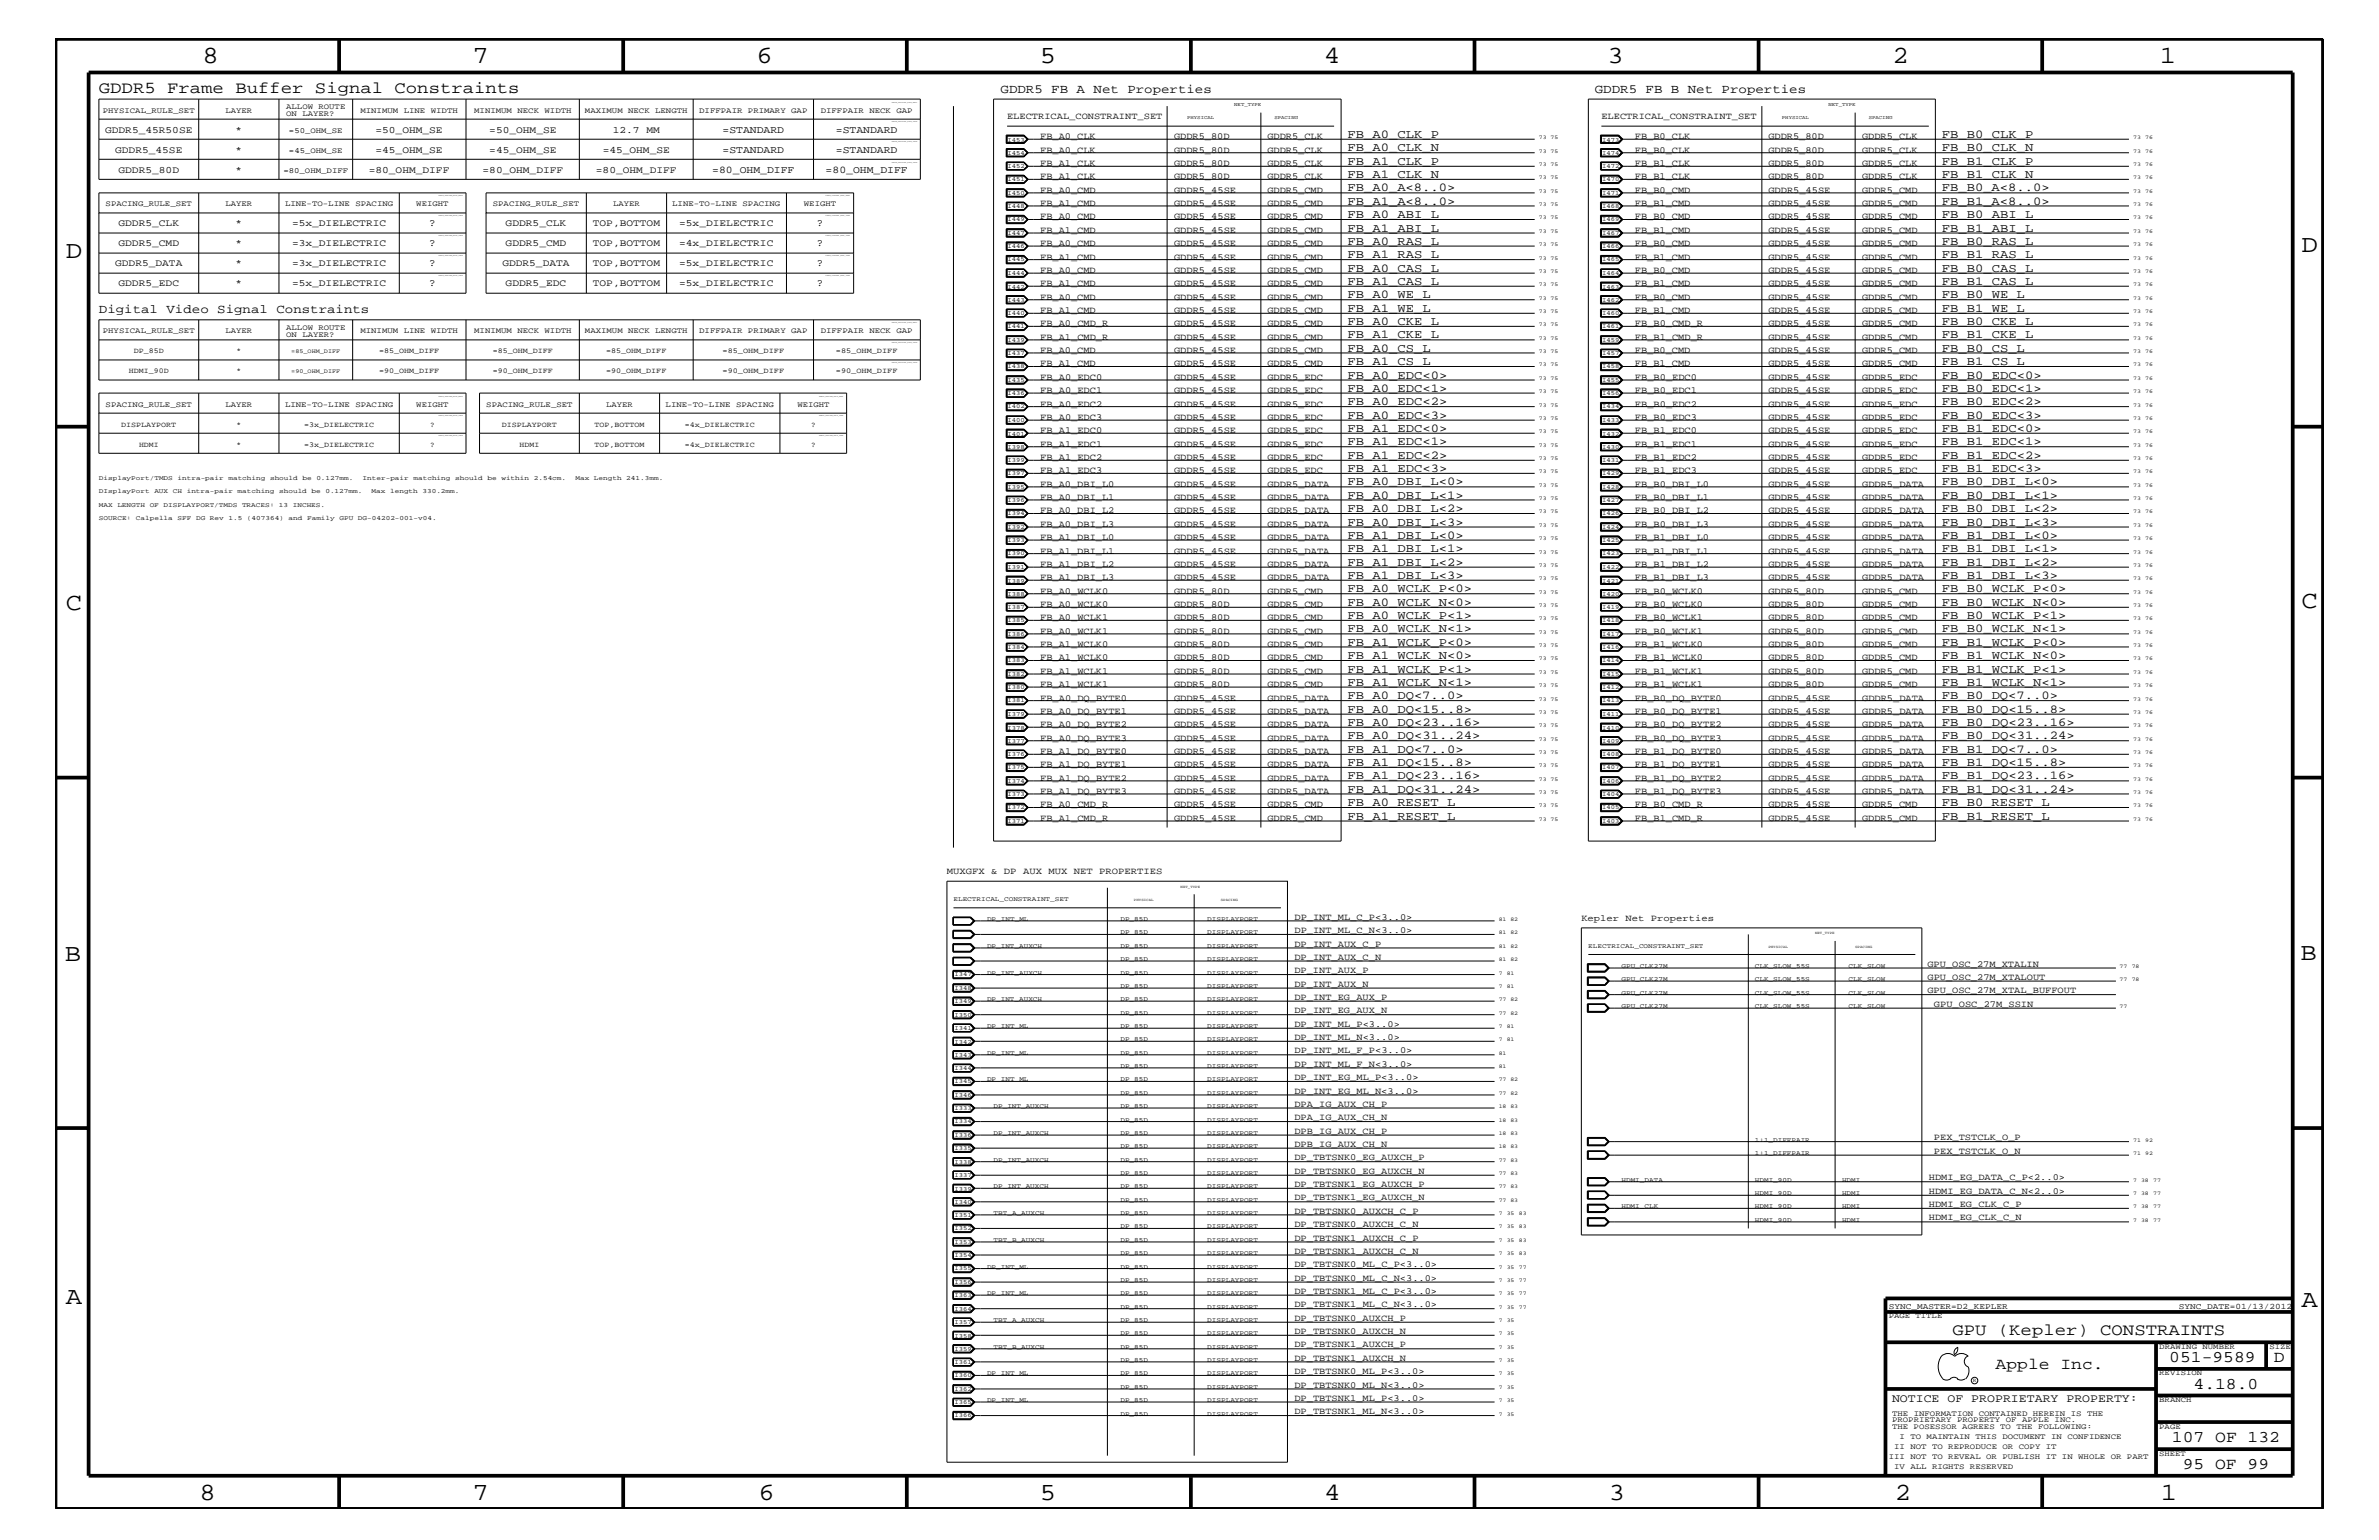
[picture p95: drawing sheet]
<svg xmlns="http://www.w3.org/2000/svg" width="432mm" height="279mm" viewBox="0 0 432 279" stroke-linecap="round" stroke-linejoin="round" font-family="sans-serif">
<defs><g id="words">
<g font-size="4.5">
<text x="36.7" y="11.5">8</text>
<text x="85.8" y="11.5">7</text>
<text x="137.3" y="11.5">6</text>
<text x="188.7" y="11.5">5</text>
<text x="240.3" y="11.5">4</text>
<text x="291.8" y="11.5">3</text>
<text x="343.5" y="11.5">2</text>
<text x="392" y="11.5">1</text>
<text x="11.9" y="46.8">D</text>
<text x="417.7" y="45.7">D</text>
<text x="11.9" y="110.6">C</text>
<text x="417.7" y="110.3">C</text>
<text x="11.8" y="174.3">B</text>
<text x="417.6" y="174.2">B</text>
<text x="11.9" y="236.7">A</text>
<text x="417.7" y="237.1">A</text>
<text x="36.2" y="272.1">8</text>
<text x="85.8" y="272.1">7</text>
<text x="137.7" y="272.1">6</text>
<text x="188.7" y="272.1">5</text>
<text x="240.4" y="272.1">4</text>
<text x="292" y="272.1">3</text>
<text x="343.9" y="272.1">2</text>
<text x="392.2" y="272.1">1</text>
</g>
<g font-size="3">
<text x="17.9" y="16.8">GDDR5 Frame Buffer Signal Constraints</text>
<text x="354.4" y="242.3">GPU (Kepler) CONSTRAINTS</text>
<text x="362.2" y="248.4">Apple Inc.</text>
<text x="393.7" y="247.1">051-9589</text>
<text x="398.1" y="252">4.18.0</text>
<text x="412.7" y="247.1">D</text>
<text x="394.2" y="261.6">107 OF 132</text>
<text x="396.2" y="266.6">95 OF 99</text>
</g>
<g font-size="2.3">
<text x="181.6" y="16.8">GDDR5 FB A Net Properties</text>
<text x="289.5" y="16.8">GDDR5 FB B Net Properties</text>
<text x="17.9" y="56.8">Digital Video Signal Constraints</text>
</g>
<g font-size="2.2">
<text x="244.6" y="25">FB_A0_CLK_P</text>
<text x="244.6" y="29.9">FB_A1_CLK_P</text>
<text x="244.6" y="27.5">FB_A0_CLK_N</text>
<text x="352.5" y="29.9">FB_B1_CLK_P</text>
<text x="352.5" y="27.5">FB_B0_CLK_N</text>
<text x="352.5" y="25">FB_B0_CLK_P</text>
<text x="244.6" y="34.7">FB_A0_A&lt;8..0&gt;</text>
<text x="244.6" y="32.3">FB_A1_CLK_N</text>
<text x="352.5" y="34.7">FB_B0_A&lt;8..0&gt;</text>
<text x="352.5" y="32.3">FB_B1_CLK_N</text>
<text x="244.6" y="37.2">FB_A1_A&lt;8..0&gt;</text>
<text x="244.6" y="39.6">FB_A0_ABI_L</text>
<text x="352.5" y="37.2">FB_B1_A&lt;8..0&gt;</text>
<text x="352.5" y="39.6">FB_B0_ABI_L</text>
<text x="244.6" y="44.4">FB_A0_RAS_L</text>
<text x="244.6" y="42">FB_A1_ABI_L</text>
<text x="244.6" y="46.8">FB_A1_RAS_L</text>
<text x="352.5" y="46.8">FB_B1_RAS_L</text>
<text x="352.5" y="44.4">FB_B0_RAS_L</text>
<text x="352.5" y="42">FB_B1_ABI_L</text>
<text x="244.6" y="51.7">FB_A1_CAS_L</text>
<text x="244.6" y="49.3">FB_A0_CAS_L</text>
<text x="352.5" y="49.3">FB_B0_CAS_L</text>
<text x="352.5" y="51.7">FB_B1_CAS_L</text>
<text x="244.6" y="56.6">FB_A1_WE_L</text>
<text x="244.6" y="54.1">FB_A0_WE_L</text>
<text x="244.6" y="59">FB_A0_CKE_L</text>
<text x="352.5" y="54.1">FB_B0_WE_L</text>
<text x="352.5" y="56.6">FB_B1_WE_L</text>
<text x="352.5" y="59">FB_B0_CKE_L</text>
<text x="244.6" y="61.4">FB_A1_CKE_L</text>
<text x="244.6" y="63.9">FB_A0_CS_L</text>
<text x="352.5" y="63.9">FB_B0_CS_L</text>
<text x="352.5" y="61.4">FB_B1_CKE_L</text>
<text x="244.6" y="71.1">FB_A0_EDC&lt;1&gt;</text>
<text x="244.6" y="66.2">FB_A1_CS_L</text>
<text x="244.6" y="68.7">FB_A0_EDC&lt;0&gt;</text>
<text x="352.5" y="71.1">FB_B0_EDC&lt;1&gt;</text>
<text x="352.5" y="68.7">FB_B0_EDC&lt;0&gt;</text>
<text x="352.5" y="66.2">FB_B1_CS_L</text>
<text x="244.6" y="73.5">FB_A0_EDC&lt;2&gt;</text>
<text x="244.6" y="76">FB_A0_EDC&lt;3&gt;</text>
<text x="352.5" y="76">FB_B0_EDC&lt;3&gt;</text>
<text x="352.5" y="73.5">FB_B0_EDC&lt;2&gt;</text>
<text x="244.6" y="83.3">FB_A1_EDC&lt;2&gt;</text>
<text x="244.6" y="80.8">FB_A1_EDC&lt;1&gt;</text>
<text x="244.6" y="78.3">FB_A1_EDC&lt;0&gt;</text>
<text x="352.5" y="83.3">FB_B1_EDC&lt;2&gt;</text>
<text x="352.5" y="80.8">FB_B1_EDC&lt;1&gt;</text>
<text x="352.5" y="78.3">FB_B1_EDC&lt;0&gt;</text>
<text x="244.6" y="85.6">FB_A1_EDC&lt;3&gt;</text>
<text x="244.6" y="88.1">FB_A0_DBI_L&lt;0&gt;</text>
<text x="352.5" y="85.6">FB_B1_EDC&lt;3&gt;</text>
<text x="352.5" y="88.1">FB_B0_DBI_L&lt;0&gt;</text>
<text x="244.6" y="92.9">FB_A0_DBI_L&lt;2&gt;</text>
<text x="244.6" y="95.4">FB_A0_DBI_L&lt;3&gt;</text>
<text x="244.6" y="90.5">FB_A0_DBI_L&lt;1&gt;</text>
<text x="352.5" y="95.4">FB_B0_DBI_L&lt;3&gt;</text>
<text x="352.5" y="90.5">FB_B0_DBI_L&lt;1&gt;</text>
<text x="352.5" y="92.9">FB_B0_DBI_L&lt;2&gt;</text>
<text x="244.6" y="100.2">FB_A1_DBI_L&lt;1&gt;</text>
<text x="244.6" y="97.7">FB_A1_DBI_L&lt;0&gt;</text>
<text x="352.5" y="97.7">FB_B1_DBI_L&lt;0&gt;</text>
<text x="352.5" y="100.2">FB_B1_DBI_L&lt;1&gt;</text>
<text x="244.6" y="102.6">FB_A1_DBI_L&lt;2&gt;</text>
<text x="244.6" y="107.5">FB_A0_WCLK_P&lt;0&gt;</text>
<text x="244.6" y="105">FB_A1_DBI_L&lt;3&gt;</text>
<text x="352.5" y="107.5">FB_B0_WCLK_P&lt;0&gt;</text>
<text x="352.5" y="105">FB_B1_DBI_L&lt;3&gt;</text>
<text x="352.5" y="102.6">FB_B1_DBI_L&lt;2&gt;</text>
<text x="244.6" y="112.3">FB_A0_WCLK_P&lt;1&gt;</text>
<text x="244.6" y="109.9">FB_A0_WCLK_N&lt;0&gt;</text>
<text x="352.5" y="112.3">FB_B0_WCLK_P&lt;1&gt;</text>
<text x="352.5" y="109.9">FB_B0_WCLK_N&lt;0&gt;</text>
<text x="244.6" y="119.6">FB_A1_WCLK_N&lt;0&gt;</text>
<text x="244.6" y="117.2">FB_A1_WCLK_P&lt;0&gt;</text>
<text x="244.6" y="114.8">FB_A0_WCLK_N&lt;1&gt;</text>
<text x="352.5" y="117.2">FB_B1_WCLK_P&lt;0&gt;</text>
<text x="352.5" y="119.6">FB_B1_WCLK_N&lt;0&gt;</text>
<text x="352.5" y="114.8">FB_B0_WCLK_N&lt;1&gt;</text>
<text x="244.6" y="124.4">FB_A1_WCLK_N&lt;1&gt;</text>
<text x="244.6" y="122">FB_A1_WCLK_P&lt;1&gt;</text>
<text x="352.5" y="124.4">FB_B1_WCLK_N&lt;1&gt;</text>
<text x="352.5" y="122">FB_B1_WCLK_P&lt;1&gt;</text>
<text x="244.6" y="131.7">FB_A0_DQ&lt;23..16&gt;</text>
<text x="244.6" y="126.9">FB_A0_DQ&lt;7..0&gt;</text>
<text x="244.6" y="129.3">FB_A0_DQ&lt;15..8&gt;</text>
<text x="352.5" y="129.3">FB_B0_DQ&lt;15..8&gt;</text>
<text x="352.5" y="131.7">FB_B0_DQ&lt;23..16&gt;</text>
<text x="352.5" y="126.9">FB_B0_DQ&lt;7..0&gt;</text>
<text x="244.6" y="136.6">FB_A1_DQ&lt;7..0&gt;</text>
<text x="244.6" y="134.1">FB_A0_DQ&lt;31..24&gt;</text>
<text x="352.5" y="134.1">FB_B0_DQ&lt;31..24&gt;</text>
<text x="352.5" y="136.6">FB_B1_DQ&lt;7..0&gt;</text>
<text x="244.6" y="139">FB_A1_DQ&lt;15..8&gt;</text>
<text x="244.6" y="143.9">FB_A1_DQ&lt;31..24&gt;</text>
<text x="244.6" y="141.4">FB_A1_DQ&lt;23..16&gt;</text>
<text x="352.5" y="143.9">FB_B1_DQ&lt;31..24&gt;</text>
<text x="352.5" y="141.4">FB_B1_DQ&lt;23..16&gt;</text>
<text x="352.5" y="139">FB_B1_DQ&lt;15..8&gt;</text>
<text x="244.6" y="146.2">FB_A0_RESET_L</text>
<text x="244.6" y="148.7">FB_A1_RESET_L</text>
<text x="352.5" y="148.7">FB_B1_RESET_L</text>
<text x="352.5" y="146.2">FB_B0_RESET_L</text>
</g>
<text font-size="2.1" x="343.4" y="254.4">NOTICE OF PROPRIETARY PROPERTY:</text>
<g font-size="1.9">
<text x="131.1" y="27.7">=STANDARD</text>
<text x="131.1" y="24.1">=STANDARD</text>
<text x="151.7" y="27.7">=STANDARD</text>
<text x="151.7" y="24.1">=STANDARD</text>
<text x="129.3" y="31.4">=80_OHM_DIFF</text>
<text x="149.9" y="31.4">=80_OHM_DIFF</text>
<text x="77.9" y="41">?</text>
<text x="148.3" y="41">?</text>
<text x="77.9" y="44.6">?</text>
<text x="148.3" y="44.6">?</text>
<text x="77.9" y="51.9">?</text>
<text x="77.9" y="48.3">?</text>
<text x="148.3" y="48.3">?</text>
<text x="148.3" y="51.9">?</text>
</g>
<g font-size="1.8">
<text x="19.1" y="24.1">GDDR5_45R50SE</text>
<text x="20.9" y="27.7">GDDR5_45SE</text>
<text x="42.8" y="27.7">*</text>
<text x="42.8" y="24.1">*</text>
<text x="68.2" y="24.1">=50_OHM_SE</text>
<text x="68.2" y="27.7">=45_OHM_SE</text>
<text x="88.8" y="27.7">=45_OHM_SE</text>
<text x="88.8" y="24.1">=50_OHM_SE</text>
<text x="109.4" y="27.7">=45_OHM_SE</text>
<text x="111.2" y="24.1">12.7 MM</text>
<text x="21.5" y="31.4">GDDR5_80D</text>
<text x="42.8" y="31.4">*</text>
<text x="66.9" y="31.4">=80_OHM_DIFF</text>
<text x="87.6" y="31.4">=80_OHM_DIFF</text>
<text x="108.2" y="31.4">=80_OHM_DIFF</text>
<text x="21.5" y="41">GDDR5_CLK</text>
<text x="42.8" y="41">*</text>
<text x="53" y="41">=5x_DIELECTRIC</text>
<text x="91.8" y="41">GDDR5_CLK</text>
<text x="107.6" y="41">TOP,BOTTOM</text>
<text x="123.3" y="41">=5x_DIELECTRIC</text>
<text x="21.5" y="44.6">GDDR5_CMD</text>
<text x="42.8" y="44.6">*</text>
<text x="53" y="44.6">=3x_DIELECTRIC</text>
<text x="91.8" y="44.6">GDDR5_CMD</text>
<text x="107.6" y="44.6">TOP,BOTTOM</text>
<text x="123.3" y="44.6">=4x_DIELECTRIC</text>
<text x="20.9" y="48.3">GDDR5_DATA</text>
<text x="21.5" y="51.9">GDDR5_EDC</text>
<text x="42.8" y="51.9">*</text>
<text x="42.8" y="48.3">*</text>
<text x="53" y="51.9">=5x_DIELECTRIC</text>
<text x="53" y="48.3">=3x_DIELECTRIC</text>
<text x="91.2" y="48.3">GDDR5_DATA</text>
<text x="91.8" y="51.9">GDDR5_EDC</text>
<text x="107.6" y="48.3">TOP,BOTTOM</text>
<text x="107.6" y="51.9">TOP,BOTTOM</text>
<text x="123.3" y="48.3">=5x_DIELECTRIC</text>
<text x="123.3" y="51.9">=5x_DIELECTRIC</text>
</g>
<g font-size="1.7">
<text x="182.8" y="21.6">ELECTRICAL_CONSTRAINT_SET</text>
<text x="290.7" y="21.6">ELECTRICAL_CONSTRAINT_SET</text>
<text x="188.8" y="25.3">FB_A0_CLK</text>
<text x="188.8" y="27.7">FB_A0_CLK</text>
<text x="213.1" y="25.3">GDDR5_80D</text>
<text x="213.1" y="27.7">GDDR5_80D</text>
<text x="230" y="25.3">GDDR5_CLK</text>
<text x="230" y="27.7">GDDR5_CLK</text>
<text x="296.8" y="25.3">FB_B0_CLK</text>
<text x="296.8" y="27.7">FB_B0_CLK</text>
<text x="321" y="25.3">GDDR5_80D</text>
<text x="321" y="27.7">GDDR5_80D</text>
<text x="338" y="25.3">GDDR5_CLK</text>
<text x="338" y="27.7">GDDR5_CLK</text>
<text x="188.8" y="35">FB_A0_CMD</text>
<text x="188.8" y="32.5">FB_A1_CLK</text>
<text x="188.8" y="30.2">FB_A1_CLK</text>
<text x="213.1" y="35">GDDR5_45SE</text>
<text x="213.1" y="32.5">GDDR5_80D</text>
<text x="213.1" y="30.2">GDDR5_80D</text>
<text x="230" y="35">GDDR5_CMD</text>
<text x="230" y="30.2">GDDR5_CLK</text>
<text x="230" y="32.5">GDDR5_CLK</text>
<text x="296.8" y="35">FB_B0_CMD</text>
<text x="296.8" y="32.5">FB_B1_CLK</text>
<text x="296.8" y="30.2">FB_B1_CLK</text>
<text x="321" y="35">GDDR5_45SE</text>
<text x="321" y="32.5">GDDR5_80D</text>
<text x="321" y="30.2">GDDR5_80D</text>
<text x="338" y="35">GDDR5_CMD</text>
<text x="338" y="32.5">GDDR5_CLK</text>
<text x="338" y="30.2">GDDR5_CLK</text>
<text x="188.8" y="37.4">FB_A1_CMD</text>
<text x="188.8" y="39.8">FB_A0_CMD</text>
<text x="213.1" y="37.4">GDDR5_45SE</text>
<text x="213.1" y="39.8">GDDR5_45SE</text>
<text x="230" y="39.8">GDDR5_CMD</text>
<text x="230" y="37.4">GDDR5_CMD</text>
<text x="296.8" y="37.4">FB_B1_CMD</text>
<text x="296.8" y="39.8">FB_B0_CMD</text>
<text x="321" y="37.4">GDDR5_45SE</text>
<text x="321" y="39.8">GDDR5_45SE</text>
<text x="338" y="37.4">GDDR5_CMD</text>
<text x="338" y="39.8">GDDR5_CMD</text>
<text x="188.8" y="44.6">FB_A0_CMD</text>
<text x="188.8" y="42.3">FB_A1_CMD</text>
<text x="188.8" y="47.1">FB_A1_CMD</text>
<text x="213.1" y="44.6">GDDR5_45SE</text>
<text x="213.1" y="42.3">GDDR5_45SE</text>
<text x="213.1" y="47.1">GDDR5_45SE</text>
<text x="230" y="42.3">GDDR5_CMD</text>
<text x="230" y="44.6">GDDR5_CMD</text>
<text x="230" y="47.1">GDDR5_CMD</text>
<text x="296.8" y="47.1">FB_B1_CMD</text>
<text x="296.8" y="44.6">FB_B0_CMD</text>
<text x="296.8" y="42.3">FB_B1_CMD</text>
<text x="321" y="47.1">GDDR5_45SE</text>
<text x="321" y="44.6">GDDR5_45SE</text>
<text x="321" y="42.3">GDDR5_45SE</text>
<text x="338" y="44.6">GDDR5_CMD</text>
<text x="338" y="42.3">GDDR5_CMD</text>
<text x="338" y="47.1">GDDR5_CMD</text>
<text x="188.8" y="49.6">FB_A0_CMD</text>
<text x="188.8" y="51.9">FB_A1_CMD</text>
<text x="213.1" y="51.9">GDDR5_45SE</text>
<text x="213.1" y="49.6">GDDR5_45SE</text>
<text x="230" y="49.6">GDDR5_CMD</text>
<text x="230" y="51.9">GDDR5_CMD</text>
<text x="296.8" y="49.6">FB_B0_CMD</text>
<text x="296.8" y="51.9">FB_B1_CMD</text>
<text x="321" y="49.6">GDDR5_45SE</text>
<text x="321" y="51.9">GDDR5_45SE</text>
<text x="338" y="49.6">GDDR5_CMD</text>
<text x="338" y="51.9">GDDR5_CMD</text>
<text x="188.8" y="54.4">FB_A0_CMD</text>
<text x="188.8" y="56.8">FB_A1_CMD</text>
<text x="188.8" y="59.2">FB_A0_CMD_R</text>
<text x="213.1" y="56.8">GDDR5_45SE</text>
<text x="213.1" y="54.4">GDDR5_45SE</text>
<text x="213.1" y="59.2">GDDR5_45SE</text>
<text x="230" y="56.8">GDDR5_CMD</text>
<text x="230" y="54.4">GDDR5_CMD</text>
<text x="230" y="59.2">GDDR5_CMD</text>
<text x="296.8" y="54.4">FB_B0_CMD</text>
<text x="296.8" y="56.8">FB_B1_CMD</text>
<text x="296.8" y="59.2">FB_B0_CMD_R</text>
<text x="321" y="54.4">GDDR5_45SE</text>
<text x="321" y="56.8">GDDR5_45SE</text>
<text x="321" y="59.2">GDDR5_45SE</text>
<text x="338" y="54.4">GDDR5_CMD</text>
<text x="338" y="56.8">GDDR5_CMD</text>
<text x="338" y="59.2">GDDR5_CMD</text>
<text x="188.8" y="61.7">FB_A1_CMD_R</text>
<text x="188.8" y="64">FB_A0_CMD</text>
<text x="213.1" y="61.7">GDDR5_45SE</text>
<text x="213.1" y="64">GDDR5_45SE</text>
<text x="230" y="61.7">GDDR5_CMD</text>
<text x="230" y="64">GDDR5_CMD</text>
<text x="296.8" y="64">FB_B0_CMD</text>
<text x="296.8" y="61.7">FB_B1_CMD_R</text>
<text x="321" y="64">GDDR5_45SE</text>
<text x="321" y="61.7">GDDR5_45SE</text>
<text x="338" y="61.7">GDDR5_CMD</text>
<text x="338" y="64">GDDR5_CMD</text>
<text x="188.8" y="66.5">FB_A1_CMD</text>
<text x="188.8" y="71.3">FB_A0_EDC1</text>
<text x="188.8" y="68.9">FB_A0_EDC0</text>
<text x="213.1" y="66.5">GDDR5_45SE</text>
<text x="213.1" y="71.3">GDDR5_45SE</text>
<text x="213.1" y="68.9">GDDR5_45SE</text>
<text x="230" y="71.3">GDDR5_EDC</text>
<text x="230" y="66.5">GDDR5_CMD</text>
<text x="230" y="68.9">GDDR5_EDC</text>
<text x="296.8" y="68.9">FB_B0_EDC0</text>
<text x="296.8" y="71.3">FB_B0_EDC1</text>
<text x="296.8" y="66.5">FB_B1_CMD</text>
<text x="321" y="71.3">GDDR5_45SE</text>
<text x="321" y="68.9">GDDR5_45SE</text>
<text x="321" y="66.5">GDDR5_45SE</text>
<text x="338" y="71.3">GDDR5_EDC</text>
<text x="338" y="68.9">GDDR5_EDC</text>
<text x="338" y="66.5">GDDR5_CMD</text>
<text x="188.8" y="73.8">FB_A0_EDC2</text>
<text x="188.8" y="76.2">FB_A0_EDC3</text>
<text x="213.1" y="73.8">GDDR5_45SE</text>
<text x="213.1" y="76.2">GDDR5_45SE</text>
<text x="230" y="73.8">GDDR5_EDC</text>
<text x="230" y="76.2">GDDR5_EDC</text>
<text x="296.8" y="76.2">FB_B0_EDC3</text>
<text x="296.8" y="73.8">FB_B0_EDC2</text>
<text x="321" y="76.2">GDDR5_45SE</text>
<text x="321" y="73.8">GDDR5_45SE</text>
<text x="338" y="76.2">GDDR5_EDC</text>
<text x="338" y="73.8">GDDR5_EDC</text>
<text x="188.8" y="81.1">FB_A1_EDC1</text>
<text x="188.8" y="83.5">FB_A1_EDC2</text>
<text x="188.8" y="78.6">FB_A1_EDC0</text>
<text x="213.1" y="81.1">GDDR5_45SE</text>
<text x="213.1" y="83.5">GDDR5_45SE</text>
<text x="213.1" y="78.6">GDDR5_45SE</text>
<text x="230" y="83.5">GDDR5_EDC</text>
<text x="230" y="81.1">GDDR5_EDC</text>
<text x="230" y="78.6">GDDR5_EDC</text>
<text x="296.8" y="83.5">FB_B1_EDC2</text>
<text x="296.8" y="81.1">FB_B1_EDC1</text>
<text x="296.8" y="78.6">FB_B1_EDC0</text>
<text x="321" y="83.5">GDDR5_45SE</text>
<text x="321" y="81.1">GDDR5_45SE</text>
<text x="321" y="78.6">GDDR5_45SE</text>
<text x="338" y="83.5">GDDR5_EDC</text>
<text x="338" y="81.1">GDDR5_EDC</text>
<text x="338" y="78.6">GDDR5_EDC</text>
<text x="188.8" y="85.9">FB_A1_EDC3</text>
<text x="188.8" y="88.3">FB_A0_DBI_L0</text>
<text x="213.1" y="88.3">GDDR5_45SE</text>
<text x="213.1" y="85.9">GDDR5_45SE</text>
<text x="230" y="85.9">GDDR5_EDC</text>
<text x="230" y="88.3">GDDR5_DATA</text>
<text x="296.8" y="85.9">FB_B1_EDC3</text>
<text x="296.8" y="88.3">FB_B0_DBI_L0</text>
<text x="321" y="88.3">GDDR5_45SE</text>
<text x="321" y="85.9">GDDR5_45SE</text>
<text x="338" y="85.9">GDDR5_EDC</text>
<text x="338" y="88.3">GDDR5_DATA</text>
<text x="188.8" y="93.2">FB_A0_DBI_L2</text>
<text x="188.8" y="95.6">FB_A0_DBI_L3</text>
<text x="188.8" y="90.7">FB_A0_DBI_L1</text>
<text x="213.1" y="93.2">GDDR5_45SE</text>
<text x="213.1" y="95.6">GDDR5_45SE</text>
<text x="213.1" y="90.7">GDDR5_45SE</text>
<text x="230" y="93.2">GDDR5_DATA</text>
<text x="230" y="95.6">GDDR5_DATA</text>
<text x="230" y="90.7">GDDR5_DATA</text>
<text x="296.8" y="95.6">FB_B0_DBI_L3</text>
<text x="296.8" y="90.7">FB_B0_DBI_L1</text>
<text x="296.8" y="93.2">FB_B0_DBI_L2</text>
<text x="321" y="95.6">GDDR5_45SE</text>
<text x="321" y="93.2">GDDR5_45SE</text>
<text x="321" y="90.7">GDDR5_45SE</text>
<text x="338" y="95.6">GDDR5_DATA</text>
<text x="338" y="90.7">GDDR5_DATA</text>
<text x="338" y="93.2">GDDR5_DATA</text>
<text x="188.8" y="100.4">FB_A1_DBI_L1</text>
<text x="188.8" y="98">FB_A1_DBI_L0</text>
<text x="213.1" y="100.4">GDDR5_45SE</text>
<text x="213.1" y="98">GDDR5_45SE</text>
<text x="230" y="98">GDDR5_DATA</text>
<text x="230" y="100.4">GDDR5_DATA</text>
<text x="296.8" y="98">FB_B1_DBI_L0</text>
<text x="296.8" y="100.4">FB_B1_DBI_L1</text>
<text x="321" y="98">GDDR5_45SE</text>
<text x="321" y="100.4">GDDR5_45SE</text>
<text x="338" y="98">GDDR5_DATA</text>
<text x="338" y="100.4">GDDR5_DATA</text>
<text x="188.8" y="102.9">FB_A1_DBI_L2</text>
<text x="188.8" y="107.7">FB_A0_WCLK0</text>
<text x="188.8" y="105.3">FB_A1_DBI_L3</text>
<text x="213.1" y="105.3">GDDR5_45SE</text>
<text x="213.1" y="102.9">GDDR5_45SE</text>
<text x="213.1" y="107.7">GDDR5_80D</text>
<text x="230" y="102.9">GDDR5_DATA</text>
<text x="230" y="107.7">GDDR5_CMD</text>
<text x="230" y="105.3">GDDR5_DATA</text>
<text x="296.8" y="107.7">FB_B0_WCLK0</text>
<text x="296.8" y="105.3">FB_B1_DBI_L3</text>
<text x="296.8" y="102.9">FB_B1_DBI_L2</text>
<text x="321" y="107.7">GDDR5_80D</text>
<text x="321" y="105.3">GDDR5_45SE</text>
<text x="321" y="102.9">GDDR5_45SE</text>
<text x="338" y="107.7">GDDR5_CMD</text>
<text x="338" y="105.3">GDDR5_DATA</text>
<text x="338" y="102.9">GDDR5_DATA</text>
<text x="188.8" y="112.6">FB_A0_WCLK1</text>
<text x="188.8" y="110.2">FB_A0_WCLK0</text>
<text x="213.1" y="112.6">GDDR5_80D</text>
<text x="213.1" y="110.2">GDDR5_80D</text>
<text x="230" y="112.6">GDDR5_CMD</text>
<text x="230" y="110.2">GDDR5_CMD</text>
<text x="296.8" y="112.6">FB_B0_WCLK1</text>
<text x="296.8" y="110.2">FB_B0_WCLK0</text>
<text x="321" y="110.2">GDDR5_80D</text>
<text x="321" y="112.6">GDDR5_80D</text>
<text x="338" y="112.6">GDDR5_CMD</text>
<text x="338" y="110.2">GDDR5_CMD</text>
<text x="188.8" y="119.8">FB_A1_WCLK0</text>
<text x="188.8" y="117.4">FB_A1_WCLK0</text>
<text x="188.8" y="115">FB_A0_WCLK1</text>
<text x="213.1" y="117.4">GDDR5_80D</text>
<text x="213.1" y="119.8">GDDR5_80D</text>
<text x="213.1" y="115">GDDR5_80D</text>
<text x="230" y="119.8">GDDR5_CMD</text>
<text x="230" y="117.4">GDDR5_CMD</text>
<text x="230" y="115">GDDR5_CMD</text>
<text x="296.8" y="117.4">FB_B1_WCLK0</text>
<text x="296.8" y="119.8">FB_B1_WCLK0</text>
<text x="296.8" y="115">FB_B0_WCLK1</text>
<text x="321" y="117.4">GDDR5_80D</text>
<text x="321" y="119.8">GDDR5_80D</text>
<text x="321" y="115">GDDR5_80D</text>
<text x="338" y="117.4">GDDR5_CMD</text>
<text x="338" y="119.8">GDDR5_CMD</text>
<text x="338" y="115">GDDR5_CMD</text>
<text x="188.8" y="124.7">FB_A1_WCLK1</text>
<text x="188.8" y="122.3">FB_A1_WCLK1</text>
<text x="213.1" y="124.7">GDDR5_80D</text>
<text x="213.1" y="122.3">GDDR5_80D</text>
<text x="230" y="124.7">GDDR5_CMD</text>
<text x="230" y="122.3">GDDR5_CMD</text>
<text x="296.8" y="124.7">FB_B1_WCLK1</text>
<text x="296.8" y="122.3">FB_B1_WCLK1</text>
<text x="321" y="124.7">GDDR5_80D</text>
<text x="321" y="122.3">GDDR5_80D</text>
<text x="338" y="124.7">GDDR5_CMD</text>
<text x="338" y="122.3">GDDR5_CMD</text>
<text x="188.8" y="131.9">FB_A0_DQ_BYTE2</text>
<text x="188.8" y="127.1">FB_A0_DQ_BYTE0</text>
<text x="188.8" y="129.6">FB_A0_DQ_BYTE1</text>
<text x="213.1" y="131.9">GDDR5_45SE</text>
<text x="213.1" y="127.1">GDDR5_45SE</text>
<text x="213.1" y="129.6">GDDR5_45SE</text>
<text x="230" y="127.1">GDDR5_DATA</text>
<text x="230" y="129.6">GDDR5_DATA</text>
<text x="230" y="131.9">GDDR5_DATA</text>
<text x="296.8" y="129.6">FB_B0_DQ_BYTE1</text>
<text x="296.8" y="131.9">FB_B0_DQ_BYTE2</text>
<text x="296.8" y="127.1">FB_B0_DQ_BYTE0</text>
<text x="321" y="129.6">GDDR5_45SE</text>
<text x="321" y="131.9">GDDR5_45SE</text>
<text x="321" y="127.1">GDDR5_45SE</text>
<text x="338" y="129.6">GDDR5_DATA</text>
<text x="338" y="131.9">GDDR5_DATA</text>
<text x="338" y="127.1">GDDR5_DATA</text>
<text x="188.8" y="136.8">FB_A1_DQ_BYTE0</text>
<text x="188.8" y="134.4">FB_A0_DQ_BYTE3</text>
<text x="213.1" y="136.8">GDDR5_45SE</text>
<text x="213.1" y="134.4">GDDR5_45SE</text>
<text x="230" y="134.4">GDDR5_DATA</text>
<text x="230" y="136.8">GDDR5_DATA</text>
<text x="296.8" y="134.4">FB_B0_DQ_BYTE3</text>
<text x="296.8" y="136.8">FB_B1_DQ_BYTE0</text>
<text x="321" y="136.8">GDDR5_45SE</text>
<text x="321" y="134.4">GDDR5_45SE</text>
<text x="338" y="134.4">GDDR5_DATA</text>
<text x="338" y="136.8">GDDR5_DATA</text>
<text x="188.8" y="139.2">FB_A1_DQ_BYTE1</text>
<text x="188.8" y="141.7">FB_A1_DQ_BYTE2</text>
<text x="213.1" y="139.2">GDDR5_45SE</text>
<text x="213.1" y="141.7">GDDR5_45SE</text>
<text x="230" y="139.2">GDDR5_DATA</text>
<text x="230" y="141.7">GDDR5_DATA</text>
<text x="296.8" y="141.7">FB_B1_DQ_BYTE2</text>
<text x="296.8" y="139.2">FB_B1_DQ_BYTE1</text>
<text x="321" y="141.7">GDDR5_45SE</text>
<text x="321" y="139.2">GDDR5_45SE</text>
<text x="338" y="141.7">GDDR5_DATA</text>
<text x="338" y="139.2">GDDR5_DATA</text>
<text x="188.8" y="144">FB_A1_DQ_BYTE3</text>
<text x="188.8" y="146.5">FB_A0_CMD_R</text>
<text x="188.8" y="149">FB_A1_CMD_R</text>
<text x="213.1" y="144">GDDR5_45SE</text>
<text x="213.1" y="146.5">GDDR5_45SE</text>
<text x="213.1" y="149">GDDR5_45SE</text>
<text x="230" y="146.5">GDDR5_CMD</text>
<text x="230" y="149">GDDR5_CMD</text>
<text x="230" y="144">GDDR5_DATA</text>
<text x="296.8" y="149">FB_B1_CMD_R</text>
<text x="296.8" y="144">FB_B1_DQ_BYTE3</text>
<text x="296.8" y="146.5">FB_B0_CMD_R</text>
<text x="321" y="149">GDDR5_45SE</text>
<text x="321" y="144">GDDR5_45SE</text>
<text x="321" y="146.5">GDDR5_45SE</text>
<text x="338" y="149">GDDR5_CMD</text>
<text x="338" y="144">GDDR5_DATA</text>
<text x="338" y="146.5">GDDR5_CMD</text>
<text x="171.9" y="158.6">MUXGFX &amp; DP AUX MUX NET PROPERTIES</text>
<text x="234.9" y="166.9">DP_INT_ML_C_P&lt;3..0&gt;</text>
<text x="287" y="167.1">Kepler Net Properties</text>
<text x="234.9" y="169.3">DP_INT_ML_C_N&lt;3..0&gt;</text>
<text x="234.9" y="171.7">DP_INT_AUX_C_P</text>
<text x="234.9" y="179">DP_INT_AUX_N</text>
<text x="234.9" y="176.6">DP_INT_AUX_P</text>
<text x="234.9" y="174.2">DP_INT_AUX_C_N</text>
<text x="349.8" y="175.4">GPU_OSC_27M_XTALIN</text>
<text x="349.8" y="177.7">GPU_OSC_27M_XTALOUT</text>
<text x="234.9" y="183.8">DP_INT_EG_AUX_N</text>
<text x="234.9" y="181.4">DP_INT_EG_AUX_P</text>
<text x="349.8" y="180.2">GPU_OSC_27M_XTAL_BUFFOUT</text>
<text x="351" y="182.7">GPU_OSC_27M_SSIN</text>
<text x="234.9" y="188.7">DP_INT_ML_N&lt;3..0&gt;</text>
<text x="234.9" y="186.3">DP_INT_ML_P&lt;3..0&gt;</text>
<text x="234.9" y="191.1">DP_INT_ML_F_P&lt;3..0&gt;</text>
<text x="234.9" y="193.6">DP_INT_ML_F_N&lt;3..0&gt;</text>
<text x="234.9" y="195.9">DP_INT_EG_ML_P&lt;3..0&gt;</text>
<text x="234.9" y="203.2">DPA_IG_AUX_CH_N</text>
<text x="234.9" y="200.9">DPA_IG_AUX_CH_P</text>
<text x="234.9" y="198.4">DP_INT_EG_ML_N&lt;3..0&gt;</text>
<text x="234.9" y="208.1">DPB_IG_AUX_CH_N</text>
<text x="234.9" y="205.7">DPB_IG_AUX_CH_P</text>
<text x="351" y="209.3">PEX_TSTCLK_O_N</text>
<text x="351" y="206.9">PEX_TSTCLK_O_P</text>
<text x="234.9" y="210.5">DP_TBTSNK0_EG_AUXCH_P</text>
<text x="234.9" y="215.3">DP_TBTSNK1_EG_AUXCH_P</text>
<text x="234.9" y="213">DP_TBTSNK0_EG_AUXCH_N</text>
<text x="350.1" y="214.2">HDMI_EG_DATA_C_P&lt;2..0&gt;</text>
<text x="234.9" y="217.8">DP_TBTSNK1_EG_AUXCH_N</text>
<text x="234.9" y="220.2">DP_TBTSNK0_AUXCH_C_P</text>
<text x="350.1" y="219">HDMI_EG_CLK_C_P</text>
<text x="350.1" y="216.6">HDMI_EG_DATA_C_N&lt;2..0&gt;</text>
<text x="350.1" y="221.4">HDMI_EG_CLK_C_N</text>
<text x="234.9" y="227.5">DP_TBTSNK1_AUXCH_C_N</text>
<text x="234.9" y="225.1">DP_TBTSNK1_AUXCH_C_P</text>
<text x="234.9" y="222.6">DP_TBTSNK0_AUXCH_C_N</text>
<text x="234.9" y="229.9">DP_TBTSNK0_ML_C_P&lt;3..0&gt;</text>
<text x="234.9" y="232.4">DP_TBTSNK0_ML_C_N&lt;3..0&gt;</text>
<text x="234.9" y="239.6">DP_TBTSNK0_AUXCH_P</text>
<text x="234.9" y="237.2">DP_TBTSNK1_ML_C_N&lt;3..0&gt;</text>
<text x="234.9" y="234.7">DP_TBTSNK1_ML_C_P&lt;3..0&gt;</text>
<text x="234.9" y="242">DP_TBTSNK0_AUXCH_N</text>
<text x="234.9" y="244.5">DP_TBTSNK1_AUXCH_P</text>
<text x="234.9" y="251.7">DP_TBTSNK0_ML_N&lt;3..0&gt;</text>
<text x="234.9" y="246.9">DP_TBTSNK1_AUXCH_N</text>
<text x="234.9" y="249.3">DP_TBTSNK0_ML_P&lt;3..0&gt;</text>
<text x="234.9" y="254.2">DP_TBTSNK1_ML_P&lt;3..0&gt;</text>
<text x="234.9" y="256.6">DP_TBTSNK1_ML_N&lt;3..0&gt;</text>
</g>
<g font-size="1.5">
<text x="342.8" y="237.4">SYNC_MASTER=D2_KEPLER</text>
<text x="395.5" y="237.4">SYNC_DATE=01/13/2012</text>
</g>
<g font-size="1.4">
<text x="18.7" y="20.4">PHYSICAL_RULE_SET</text>
<text x="40.9" y="20.4">LAYER</text>
<text x="51.9" y="19.8">ALLOW ROUTE</text>
<text x="51.9" y="21">ON LAYER?</text>
<text x="65.4" y="20.4">MINIMUM LINE WIDTH</text>
<text x="86.1" y="20.4">MINIMUM NECK WIDTH</text>
<text x="106.2" y="20.4">MAXIMUM NECK LENGTH</text>
<text x="126.9" y="20.4">DIFFPAIR PRIMARY GAP</text>
<text x="149" y="20.4">DIFFPAIR NECK GAP</text>
<text x="52.5" y="27.7">=45_OHM_SE</text>
<text x="52.5" y="24.1">=50_OHM_SE</text>
<text x="51.4" y="31.4">=80_OHM_DIFF</text>
<text x="19.2" y="37.4">SPACING_RULE_SET</text>
<text x="40.9" y="37.4">LAYER</text>
<text x="51.7" y="37.4">LINE-TO-LINE SPACING</text>
<text x="75.6" y="37.4">WEIGHT</text>
<text x="89.5" y="37.4">SPACING_RULE_SET</text>
<text x="111.3" y="37.4">LAYER</text>
<text x="122" y="37.4">LINE-TO-LINE SPACING</text>
<text x="145.9" y="37.4">WEIGHT</text>
<text x="51.9" y="59.8">ALLOW ROUTE</text>
<text x="18.7" y="60.4">PHYSICAL_RULE_SET</text>
<text x="24.3" y="64">DP_85D</text>
<text x="40.9" y="60.4">LAYER</text>
<text x="42.9" y="64">*</text>
<text x="51.9" y="61.1">ON LAYER?</text>
<text x="65.4" y="60.4">MINIMUM LINE WIDTH</text>
<text x="68.8" y="64">=85_OHM_DIFF</text>
<text x="86.1" y="60.4">MINIMUM NECK WIDTH</text>
<text x="89.5" y="64">=85_OHM_DIFF</text>
<text x="106.2" y="60.4">MAXIMUM NECK LENGTH</text>
<text x="110" y="64">=85_OHM_DIFF</text>
<text x="126.9" y="60.4">DIFFPAIR PRIMARY GAP</text>
<text x="131.1" y="64">=85_OHM_DIFF</text>
<text x="149" y="60.4">DIFFPAIR NECK GAP</text>
<text x="151.7" y="64">=85_OHM_DIFF</text>
<text x="23.4" y="67.7">HDMI_90D</text>
<text x="42.9" y="67.7">*</text>
<text x="68.8" y="67.7">=90_OHM_DIFF</text>
<text x="89.5" y="67.7">=90_OHM_DIFF</text>
<text x="110" y="67.7">=90_OHM_DIFF</text>
<text x="131.1" y="67.7">=90_OHM_DIFF</text>
<text x="151.7" y="67.7">=90_OHM_DIFF</text>
<text x="19.2" y="73.8">SPACING_RULE_SET</text>
<text x="22" y="77.4">DISPLAYPORT</text>
<text x="40.9" y="73.8">LAYER</text>
<text x="42.9" y="77.4">*</text>
<text x="51.7" y="73.8">LINE-TO-LINE SPACING</text>
<text x="55.2" y="77.4">=3x_DIELECTRIC</text>
<text x="75.6" y="73.8">WEIGHT</text>
<text x="78.1" y="77.4">?</text>
<text x="88.3" y="73.8">SPACING_RULE_SET</text>
<text x="91.1" y="77.4">DISPLAYPORT</text>
<text x="107.9" y="77.4">TOP,BOTTOM</text>
<text x="110" y="73.8">LAYER</text>
<text x="120.8" y="73.8">LINE-TO-LINE SPACING</text>
<text x="124.3" y="77.4">=4x_DIELECTRIC</text>
<text x="144.7" y="73.8">WEIGHT</text>
<text x="147.2" y="77.4">?</text>
<text x="25.2" y="81.1">HDMI</text>
<text x="42.9" y="81.1">*</text>
<text x="55.2" y="81.1">=3x_DIELECTRIC</text>
<text x="78.1" y="81.1">?</text>
<text x="94.3" y="81.1">HDMI</text>
<text x="107.9" y="81.1">TOP,BOTTOM</text>
<text x="124.3" y="81.1">=4x_DIELECTRIC</text>
<text x="147.2" y="81.1">?</text>
<text x="342.8" y="239.2">PAGE TITLE</text>
<text x="391.9" y="244.7">DRAWING NUMBER</text>
<text x="411.9" y="244.7">SIZE</text>
<text x="391.9" y="249.5">REVISION</text>
<text x="343.4" y="256.8">THE INFORMATION CONTAINED HEREIN IS THE</text>
<text x="391.9" y="254.4">BRANCH</text>
<text x="343.4" y="258">PROPRIETARY PROPERTY OF APPLE INC.</text>
<text x="343.4" y="259.3">THE POSESSOR AGREES TO THE FOLLOWING:</text>
<text x="343.8" y="262.9">II NOT TO REPRODUCE OR COPY IT</text>
<text x="344.8" y="261.1">I TO MAINTAIN THIS DOCUMENT IN CONFIDENCE</text>
<text x="391.9" y="259.3">PAGE</text>
<text x="342.8" y="264.7">III NOT TO REVEAL OR PUBLISH IT IN WHOLE OR PART</text>
<text x="343.8" y="266.6">IV ALL RIGHTS RESERVED</text>
<text x="391.9" y="264.1">SHEET</text>
</g>
<g font-size="1.2">
<text x="182.9" y="25.7">I453</text>
<text x="182.9" y="28.1">I454</text>
<text x="290.8" y="25.7">I473</text>
<text x="290.8" y="28.1">I474</text>
<text x="182.9" y="35.3">I450</text>
<text x="182.9" y="32.9">I451</text>
<text x="182.9" y="30.5">I452</text>
<text x="290.8" y="32.9">I470</text>
<text x="290.8" y="35.3">I471</text>
<text x="290.8" y="30.5">I472</text>
<text x="182.9" y="37.8">I448</text>
<text x="182.9" y="40.2">I449</text>
<text x="290.8" y="37.8">I468</text>
<text x="290.8" y="40.2">I469</text>
<text x="182.9" y="47.4">I445</text>
<text x="182.9" y="45.1">I446</text>
<text x="182.9" y="42.6">I447</text>
<text x="290.8" y="47.4">I465</text>
<text x="290.8" y="45.1">I466</text>
<text x="290.8" y="42.6">I467</text>
<text x="182.9" y="52.4">I442</text>
<text x="182.9" y="49.9">I444</text>
<text x="290.8" y="52.4">I463</text>
<text x="290.8" y="49.9">I464</text>
<text x="182.9" y="57.2">I440</text>
<text x="182.9" y="59.5">I441</text>
<text x="182.9" y="54.7">I443</text>
<text x="290.8" y="57.2">I460</text>
<text x="290.8" y="59.5">I461</text>
<text x="290.8" y="54.7">I462</text>
<text x="182.9" y="64.5">I437</text>
<text x="182.9" y="62">I439</text>
<text x="290.8" y="64.5">I457</text>
<text x="290.8" y="62">I459</text>
<text x="182.9" y="69.3">I435</text>
<text x="182.9" y="71.7">I436</text>
<text x="182.9" y="66.8">I438</text>
<text x="290.8" y="69.3">I455</text>
<text x="290.8" y="71.7">I456</text>
<text x="290.8" y="66.8">I458</text>
<text x="182.9" y="76.6">I400</text>
<text x="182.9" y="74.1">I402</text>
<text x="290.8" y="76.6">I433</text>
<text x="290.8" y="74.1">I434</text>
<text x="182.9" y="81.4">I398</text>
<text x="182.9" y="83.8">I399</text>
<text x="182.9" y="79">I401</text>
<text x="290.8" y="81.4">I430</text>
<text x="290.8" y="83.8">I431</text>
<text x="290.8" y="79">I432</text>
<text x="17.9" y="89.5">DIsplayPort</text>
<text x="17.9" y="87.1">DisplayPort/TMDS</text>
<text x="28" y="89.5">AUX</text>
<text x="31.4" y="89.5">CH</text>
<text x="32.2" y="87.1">intra-pair</text>
<text x="33.9" y="89.5">intra-pair</text>
<text x="41.5" y="87.1">matching</text>
<text x="43.1" y="89.5">matching</text>
<text x="49" y="87.1">should</text>
<text x="50.7" y="89.5">should</text>
<text x="54.9" y="87.1">be</text>
<text x="56.5" y="89.5">be</text>
<text x="57.4" y="87.1">0.127mm.</text>
<text x="59.1" y="89.5">0.127mm.</text>
<text x="65.8" y="87.1">Inter-pair</text>
<text x="67.5" y="89.5">Max</text>
<text x="70.8" y="89.5">length</text>
<text x="75.1" y="87.1">matching</text>
<text x="76.7" y="89.5">330.2mm.</text>
<text x="82.6" y="87.1">should</text>
<text x="88.5" y="87.1">be</text>
<text x="91" y="87.1">within</text>
<text x="96.9" y="87.1">2.54cm.</text>
<text x="104.4" y="87.1">Max</text>
<text x="107.8" y="87.1">Length</text>
<text x="113.7" y="87.1">241.3mm.</text>
<text x="182.9" y="88.7">I395</text>
<text x="182.9" y="86.2">I397</text>
<text x="290.8" y="88.7">I428</text>
<text x="290.8" y="86.2">I429</text>
<text x="17.9" y="92">MAX</text>
<text x="17.9" y="94.3">SOURCE:</text>
<text x="21.3" y="92">LENGTH</text>
<text x="24.7" y="94.3">Calpella</text>
<text x="27.2" y="92">OF</text>
<text x="29.7" y="92">DISPLAYPORT/TMDS</text>
<text x="32.2" y="94.3">SFF</text>
<text x="35.6" y="94.3">DG</text>
<text x="38.1" y="94.3">Rev</text>
<text x="41.5" y="94.3">1.5</text>
<text x="43.9" y="92">TRACES:</text>
<text x="44.8" y="94.3">(407364)</text>
<text x="50.6" y="92">13</text>
<text x="52.4" y="94.3">and</text>
<text x="53.1" y="92">INCHES.</text>
<text x="55.7" y="94.3">Family</text>
<text x="61.6" y="94.3">GPU</text>
<text x="65" y="94.3">DG-04202-001-v04.</text>
<text x="182.9" y="96">I392</text>
<text x="182.9" y="93.5">I394</text>
<text x="182.9" y="91.1">I396</text>
<text x="290.8" y="96">I424</text>
<text x="290.8" y="93.5">I426</text>
<text x="290.8" y="91.1">I427</text>
<text x="182.9" y="100.8">I390</text>
<text x="182.9" y="98.4">I393</text>
<text x="290.8" y="100.8">I423</text>
<text x="290.8" y="98.4">I425</text>
<text x="182.9" y="105.7">I389</text>
<text x="182.9" y="103.2">I391</text>
<text x="290.8" y="105.7">I421</text>
<text x="290.8" y="103.2">I422</text>
<text x="182.9" y="112.9">I385</text>
<text x="182.9" y="110.5">I387</text>
<text x="182.9" y="108.1">I388</text>
<text x="290.8" y="112.9">I418</text>
<text x="290.8" y="110.5">I419</text>
<text x="290.8" y="108.1">I420</text>
<text x="182.9" y="117.8">I384</text>
<text x="182.9" y="115.3">I386</text>
<text x="290.8" y="117.8">I416</text>
<text x="290.8" y="115.3">I417</text>
<text x="182.9" y="125.1">I380</text>
<text x="182.9" y="122.6">I382</text>
<text x="182.9" y="120.2">I383</text>
<text x="290.8" y="125.1">I412</text>
<text x="290.8" y="120.2">I414</text>
<text x="290.8" y="122.6">I415</text>
<text x="182.9" y="129.9">I379</text>
<text x="182.9" y="127.5">I381</text>
<text x="290.8" y="129.9">I411</text>
<text x="290.8" y="127.5">I413</text>
<text x="182.9" y="137.2">I376</text>
<text x="182.9" y="134.7">I377</text>
<text x="182.9" y="132.4">I378</text>
<text x="290.8" y="137.2">I408</text>
<text x="290.8" y="134.7">I409</text>
<text x="290.8" y="132.4">I410</text>
<text x="182.9" y="142">I374</text>
<text x="182.9" y="139.6">I375</text>
<text x="290.8" y="142">I406</text>
<text x="290.8" y="139.6">I407</text>
<text x="182.9" y="149.3">I371</text>
<text x="182.9" y="146.8">I372</text>
<text x="182.9" y="144.5">I373</text>
<text x="290.8" y="149.3">I403</text>
<text x="290.8" y="144.5">I404</text>
<text x="290.8" y="146.8">I405</text>
<text x="173.1" y="163.5">ELECTRICAL_CONSTRAINT_SET</text>
<text x="179.2" y="167.1">DP_INT_ML</text>
<text x="203.4" y="167.1">DP_85D</text>
<text x="219.1" y="167.1">DISPLAYPORT</text>
<text x="179.2" y="172">DP_INT_AUXCH</text>
<text x="203.4" y="169.5">DP_85D</text>
<text x="203.4" y="172">DP_85D</text>
<text x="219.1" y="169.5">DISPLAYPORT</text>
<text x="219.1" y="172">DISPLAYPORT</text>
<text x="288.3" y="172">ELECTRICAL_CONSTRAINT_SET</text>
<text x="173.2" y="177.2">I347</text>
<text x="173.2" y="179.6">I348</text>
<text x="179.2" y="176.8">DP_INT_AUXCH</text>
<text x="203.4" y="176.8">DP_85D</text>
<text x="203.4" y="179.3">DP_85D</text>
<text x="203.4" y="174.4">DP_85D</text>
<text x="219.1" y="179.3">DISPLAYPORT</text>
<text x="219.1" y="176.8">DISPLAYPORT</text>
<text x="219.1" y="174.4">DISPLAYPORT</text>
<text x="294.3" y="175.6">GPU_CLK27M</text>
<text x="294.3" y="178">GPU_CLK27M</text>
<text x="318.5" y="175.6">CLK_SLOW_55S</text>
<text x="318.5" y="178">CLK_SLOW_55S</text>
<text x="335.5" y="175.6">CLK_SLOW</text>
<text x="335.5" y="178">CLK_SLOW</text>
<text x="173.2" y="182.1">I349</text>
<text x="173.2" y="184.4">I350</text>
<text x="179.2" y="181.6">DP_INT_AUXCH</text>
<text x="203.4" y="184.1">DP_85D</text>
<text x="203.4" y="181.6">DP_85D</text>
<text x="219.1" y="184.1">DISPLAYPORT</text>
<text x="219.1" y="181.6">DISPLAYPORT</text>
<text x="294.3" y="180.5">GPU_CLK27M</text>
<text x="294.3" y="182.9">GPU_CLK27M</text>
<text x="318.5" y="180.5">CLK_SLOW_55S</text>
<text x="318.5" y="182.9">CLK_SLOW_55S</text>
<text x="335.5" y="180.5">CLK_SLOW</text>
<text x="335.5" y="182.9">CLK_SLOW</text>
<text x="173.2" y="186.9">I341</text>
<text x="173.2" y="189.3">I342</text>
<text x="173.2" y="191.7">I343</text>
<text x="179.2" y="186.5">DP_INT_ML</text>
<text x="179.2" y="191.4">DP_INT_ML</text>
<text x="203.4" y="188.9">DP_85D</text>
<text x="203.4" y="186.5">DP_85D</text>
<text x="203.4" y="191.4">DP_85D</text>
<text x="219.1" y="188.9">DISPLAYPORT</text>
<text x="219.1" y="186.5">DISPLAYPORT</text>
<text x="219.1" y="191.4">DISPLAYPORT</text>
<text x="173.2" y="194.2">I344</text>
<text x="173.2" y="196.5">I345</text>
<text x="179.2" y="196.2">DP_INT_ML</text>
<text x="203.4" y="193.7">DP_85D</text>
<text x="203.4" y="196.2">DP_85D</text>
<text x="219.1" y="193.7">DISPLAYPORT</text>
<text x="219.1" y="196.2">DISPLAYPORT</text>
<text x="173.2" y="201.5">I333</text>
<text x="173.2" y="203.8">I334</text>
<text x="173.2" y="199">I346</text>
<text x="180.3" y="201">DP_INT_AUXCH</text>
<text x="203.4" y="201">DP_85D</text>
<text x="203.4" y="203.5">DP_85D</text>
<text x="203.4" y="198.7">DP_85D</text>
<text x="219.1" y="203.5">DISPLAYPORT</text>
<text x="219.1" y="201">DISPLAYPORT</text>
<text x="219.1" y="198.7">DISPLAYPORT</text>
<text x="173.2" y="208.7">I335</text>
<text x="173.2" y="206.3">I336</text>
<text x="180.3" y="205.9">DP_INT_AUXCH</text>
<text x="203.4" y="208.3">DP_85D</text>
<text x="203.4" y="205.9">DP_85D</text>
<text x="219.1" y="208.3">DISPLAYPORT</text>
<text x="219.1" y="205.9">DISPLAYPORT</text>
<text x="318.5" y="209.6">1:1_DIFFPAIR</text>
<text x="318.5" y="207.1">1:1_DIFFPAIR</text>
<text x="173.2" y="213.6">I337</text>
<text x="173.2" y="211.1">I338</text>
<text x="180.3" y="210.8">DP_INT_AUXCH</text>
<text x="180.3" y="215.6">DP_INT_AUXCH</text>
<text x="203.4" y="210.8">DP_85D</text>
<text x="203.4" y="215.6">DP_85D</text>
<text x="203.4" y="213.2">DP_85D</text>
<text x="219.1" y="210.8">DISPLAYPORT</text>
<text x="219.1" y="215.6">DISPLAYPORT</text>
<text x="219.1" y="213.2">DISPLAYPORT</text>
<text x="294.3" y="214.4">HDMI_DATA</text>
<text x="318.5" y="214.4">HDMI_90D</text>
<text x="334.3" y="214.4">HDMI</text>
<text x="173.2" y="216">I339</text>
<text x="173.2" y="218.4">I340</text>
<text x="173.2" y="220.8">I351</text>
<text x="180.3" y="220.4">TBT_A_AUXCH</text>
<text x="203.4" y="218">DP_85D</text>
<text x="203.4" y="220.4">DP_85D</text>
<text x="219.1" y="220.4">DISPLAYPORT</text>
<text x="219.1" y="218">DISPLAYPORT</text>
<text x="294.3" y="219.2">HDMI_CLK</text>
<text x="318.5" y="219.2">HDMI_90D</text>
<text x="318.5" y="216.9">HDMI_90D</text>
<text x="318.5" y="221.7">HDMI_90D</text>
<text x="334.3" y="219.2">HDMI</text>
<text x="334.3" y="216.9">HDMI</text>
<text x="334.3" y="221.7">HDMI</text>
<text x="173.2" y="223.2">I352</text>
<text x="173.2" y="225.7">I353</text>
<text x="180.3" y="225.3">TBT_B_AUXCH</text>
<text x="203.4" y="227.7">DP_85D</text>
<text x="203.4" y="225.3">DP_85D</text>
<text x="203.4" y="222.9">DP_85D</text>
<text x="219.1" y="227.7">DISPLAYPORT</text>
<text x="219.1" y="225.3">DISPLAYPORT</text>
<text x="219.1" y="222.9">DISPLAYPORT</text>
<text x="173.2" y="228.1">I354</text>
<text x="173.2" y="230.5">I355</text>
<text x="173.2" y="232.9">I356</text>
<text x="179.2" y="230.2">DP_INT_ML</text>
<text x="203.4" y="230.2">DP_85D</text>
<text x="203.4" y="232.6">DP_85D</text>
<text x="219.1" y="230.2">DISPLAYPORT</text>
<text x="219.1" y="232.6">DISPLAYPORT</text>
<text x="173.2" y="235.4">I363</text>
<text x="173.2" y="237.8">I364</text>
<text x="179.2" y="235">DP_INT_ML</text>
<text x="180.3" y="239.9">TBT_A_AUXCH</text>
<text x="203.4" y="239.9">DP_85D</text>
<text x="203.4" y="237.4">DP_85D</text>
<text x="203.4" y="235">DP_85D</text>
<text x="219.1" y="239.9">DISPLAYPORT</text>
<text x="219.1" y="237.4">DISPLAYPORT</text>
<text x="219.1" y="235">DISPLAYPORT</text>
<text x="173.2" y="240.2">I357</text>
<text x="173.2" y="242.7">I358</text>
<text x="173.2" y="245.1">I359</text>
<text x="180.3" y="244.7">TBT_B_AUXCH</text>
<text x="203.4" y="242.3">DP_85D</text>
<text x="203.4" y="244.7">DP_85D</text>
<text x="219.1" y="242.3">DISPLAYPORT</text>
<text x="219.1" y="244.7">DISPLAYPORT</text>
<text x="173.2" y="249.9">I360</text>
<text x="173.2" y="247.5">I361</text>
<text x="179.2" y="249.5">DP_INT_ML</text>
<text x="203.4" y="252">DP_85D</text>
<text x="203.4" y="247.1">DP_85D</text>
<text x="203.4" y="249.5">DP_85D</text>
<text x="219.1" y="252">DISPLAYPORT</text>
<text x="219.1" y="247.1">DISPLAYPORT</text>
<text x="219.1" y="249.5">DISPLAYPORT</text>
<text x="173.2" y="252.3">I362</text>
<text x="173.2" y="254.8">I365</text>
<text x="173.2" y="257.2">I366</text>
<text x="179.2" y="254.4">DP_INT_ML</text>
<text x="203.4" y="254.4">DP_85D</text>
<text x="203.4" y="256.8">DP_85D</text>
<text x="219.1" y="254.4">DISPLAYPORT</text>
<text x="219.1" y="256.8">DISPLAYPORT</text>
</g>
<g font-size="1.1">
<text x="52.9" y="64">=85_OHM_DIFF</text>
<text x="52.9" y="67.7">=90_OHM_DIFF</text>
</g>
<g font-size="1">
<text x="279.3" y="25.3">73 75</text>
<text x="279.3" y="27.7">73 75</text>
<text x="387.2" y="27.7">73</text>
<text x="387.2" y="25.3">73</text>
<text x="389.4" y="27.7">76</text>
<text x="389.4" y="25.3">76</text>
<text x="279.3" y="35">73 75</text>
<text x="279.3" y="30.2">73 75</text>
<text x="279.3" y="32.5">73 75</text>
<text x="387.2" y="35">73</text>
<text x="387.2" y="32.5">73</text>
<text x="387.2" y="30.2">73</text>
<text x="389.4" y="35">76</text>
<text x="389.4" y="32.5">76</text>
<text x="389.4" y="30.2">76</text>
<text x="279.3" y="39.8">73 75</text>
<text x="279.3" y="37.4">73 75</text>
<text x="387.2" y="37.4">73</text>
<text x="387.2" y="39.8">73</text>
<text x="389.4" y="37.4">76</text>
<text x="389.4" y="39.8">76</text>
<text x="279.3" y="44.6">73 75</text>
<text x="279.3" y="42.3">73 75</text>
<text x="279.3" y="47.1">73 75</text>
<text x="387.2" y="47.1">73</text>
<text x="387.2" y="44.6">73</text>
<text x="387.2" y="42.3">73</text>
<text x="389.4" y="47.1">76</text>
<text x="389.4" y="44.6">76</text>
<text x="389.4" y="42.3">76</text>
<text x="279.3" y="51.9">73 75</text>
<text x="279.3" y="49.6">73 75</text>
<text x="387.2" y="49.6">73</text>
<text x="387.2" y="51.9">73</text>
<text x="389.4" y="49.6">76</text>
<text x="389.4" y="51.9">76</text>
<text x="279.3" y="59.2">73 75</text>
<text x="279.3" y="56.8">73 75</text>
<text x="279.3" y="54.4">73 75</text>
<text x="387.2" y="54.4">73</text>
<text x="387.2" y="56.8">73</text>
<text x="387.2" y="59.2">73</text>
<text x="389.4" y="54.4">76</text>
<text x="389.4" y="56.8">76</text>
<text x="389.4" y="59.2">76</text>
<text x="279.3" y="61.7">73 75</text>
<text x="279.3" y="64">73 75</text>
<text x="387.2" y="64">73</text>
<text x="387.2" y="61.7">73</text>
<text x="389.4" y="64">76</text>
<text x="389.4" y="61.7">76</text>
<text x="279.3" y="71.3">73 75</text>
<text x="279.3" y="66.5">73 75</text>
<text x="279.3" y="68.9">73 75</text>
<text x="387.2" y="68.9">73</text>
<text x="387.2" y="66.5">73</text>
<text x="387.2" y="71.3">73</text>
<text x="389.4" y="68.9">76</text>
<text x="389.4" y="66.5">76</text>
<text x="389.4" y="71.3">76</text>
<text x="279.3" y="73.8">73 75</text>
<text x="279.3" y="76.2">73 75</text>
<text x="387.2" y="76.2">73</text>
<text x="387.2" y="73.8">73</text>
<text x="389.4" y="76.2">76</text>
<text x="389.4" y="73.8">76</text>
<text x="279.3" y="81.1">73 75</text>
<text x="279.3" y="78.6">73 75</text>
<text x="279.3" y="83.5">73 75</text>
<text x="387.2" y="78.6">73</text>
<text x="387.2" y="83.5">73</text>
<text x="387.2" y="81.1">73</text>
<text x="389.4" y="78.6">76</text>
<text x="389.4" y="83.5">76</text>
<text x="389.4" y="81.1">76</text>
<text x="279.3" y="85.9">73 75</text>
<text x="279.3" y="88.3">73 75</text>
<text x="387.2" y="88.3">73</text>
<text x="387.2" y="85.9">73</text>
<text x="389.4" y="88.3">76</text>
<text x="389.4" y="85.9">76</text>
<text x="279.3" y="93.2">73 75</text>
<text x="279.3" y="95.6">73 75</text>
<text x="279.3" y="90.7">73 75</text>
<text x="387.2" y="93.2">73</text>
<text x="387.2" y="95.6">73</text>
<text x="387.2" y="90.7">73</text>
<text x="389.4" y="93.2">76</text>
<text x="389.4" y="95.6">76</text>
<text x="389.4" y="90.7">76</text>
<text x="279.3" y="100.4">73 75</text>
<text x="279.3" y="98">73 75</text>
<text x="387.2" y="100.4">73</text>
<text x="387.2" y="98">73</text>
<text x="389.4" y="100.4">76</text>
<text x="389.4" y="98">76</text>
<text x="279.3" y="102.9">73 75</text>
<text x="279.3" y="107.7">73 75</text>
<text x="279.3" y="105.3">73 75</text>
<text x="387.2" y="102.9">73</text>
<text x="387.2" y="107.7">73</text>
<text x="387.2" y="105.3">73</text>
<text x="389.4" y="102.9">76</text>
<text x="389.4" y="107.7">76</text>
<text x="389.4" y="105.3">76</text>
<text x="279.3" y="112.6">73 75</text>
<text x="279.3" y="110.2">73 75</text>
<text x="387.2" y="110.2">73</text>
<text x="387.2" y="112.6">73</text>
<text x="389.4" y="110.2">76</text>
<text x="389.4" y="112.6">76</text>
<text x="279.3" y="117.4">73 75</text>
<text x="279.3" y="115">73 75</text>
<text x="279.3" y="119.8">73 75</text>
<text x="387.2" y="117.4">73</text>
<text x="387.2" y="119.8">73</text>
<text x="387.2" y="115">73</text>
<text x="389.4" y="117.4">76</text>
<text x="389.4" y="119.8">76</text>
<text x="389.4" y="115">76</text>
<text x="279.3" y="122.3">73 75</text>
<text x="279.3" y="124.7">73 75</text>
<text x="387.2" y="124.7">73</text>
<text x="387.2" y="122.3">73</text>
<text x="389.4" y="124.7">76</text>
<text x="389.4" y="122.3">76</text>
<text x="279.3" y="129.6">73 75</text>
<text x="279.3" y="131.9">73 75</text>
<text x="279.3" y="127.1">73 75</text>
<text x="387.2" y="129.6">73</text>
<text x="387.2" y="131.9">73</text>
<text x="387.2" y="127.1">73</text>
<text x="389.4" y="129.6">76</text>
<text x="389.4" y="131.9">76</text>
<text x="389.4" y="127.1">76</text>
<text x="279.3" y="134.4">73 75</text>
<text x="279.3" y="136.8">73 75</text>
<text x="387.2" y="136.8">73</text>
<text x="387.2" y="134.4">73</text>
<text x="389.4" y="136.8">76</text>
<text x="389.4" y="134.4">76</text>
<text x="279.3" y="141.7">73 75</text>
<text x="279.3" y="139.2">73 75</text>
<text x="387.2" y="141.7">73</text>
<text x="387.2" y="139.2">73</text>
<text x="389.4" y="141.7">76</text>
<text x="389.4" y="139.2">76</text>
<text x="279.3" y="144">73 75</text>
<text x="279.3" y="146.5">73 75</text>
<text x="279.3" y="149">73 75</text>
<text x="387.2" y="146.5">73</text>
<text x="387.2" y="149">73</text>
<text x="387.2" y="144">73</text>
<text x="389.4" y="146.5">76</text>
<text x="389.4" y="149">76</text>
<text x="389.4" y="144">76</text>
<text x="272" y="167.1">81 82</text>
<text x="272" y="169.5">81 82</text>
<text x="272" y="172">81 82</text>
<text x="272" y="179.3">7</text>
<text x="272" y="176.8">7</text>
<text x="272" y="174.4">81 82</text>
<text x="273.5" y="179.3">81</text>
<text x="273.5" y="176.8">81</text>
<text x="384.7" y="175.6">77</text>
<text x="384.7" y="178">77</text>
<text x="386.9" y="175.6">78</text>
<text x="386.9" y="178">78</text>
<text x="272" y="184.1">77 82</text>
<text x="272" y="181.6">77 82</text>
<text x="384.7" y="182.9">77</text>
<text x="272" y="188.9">7</text>
<text x="272" y="186.5">7</text>
<text x="272" y="191.4">81</text>
<text x="273.5" y="188.9">81</text>
<text x="273.5" y="186.5">81</text>
<text x="272" y="196.2">77 82</text>
<text x="272" y="193.7">81</text>
<text x="272" y="203.5">18 83</text>
<text x="272" y="201">18 83</text>
<text x="272" y="198.7">77 82</text>
<text x="272" y="208.3">18 83</text>
<text x="272" y="205.9">18 83</text>
<text x="387.2" y="209.6">71</text>
<text x="387.2" y="207.1">71</text>
<text x="389.4" y="209.6">92</text>
<text x="389.4" y="207.1">92</text>
<text x="272" y="210.8">77 83</text>
<text x="272" y="215.6">77 83</text>
<text x="272" y="213.2">77 83</text>
<text x="387.2" y="214.4">7</text>
<text x="388.6" y="214.4">38</text>
<text x="390.8" y="214.4">77</text>
<text x="272" y="220.4">7</text>
<text x="272" y="218">77 83</text>
<text x="273.5" y="220.4">35</text>
<text x="275.7" y="220.4">83</text>
<text x="387.2" y="219.2">7</text>
<text x="387.2" y="216.9">7</text>
<text x="387.2" y="221.7">7</text>
<text x="388.6" y="219.2">38</text>
<text x="388.6" y="216.9">38</text>
<text x="388.6" y="221.7">38</text>
<text x="390.8" y="219.2">77</text>
<text x="390.8" y="216.9">77</text>
<text x="390.8" y="221.7">77</text>
<text x="272" y="227.7">7</text>
<text x="272" y="225.3">7</text>
<text x="272" y="222.9">7</text>
<text x="273.5" y="227.7">35</text>
<text x="273.5" y="225.3">35</text>
<text x="273.5" y="222.9">35</text>
<text x="275.7" y="227.7">83</text>
<text x="275.7" y="225.3">83</text>
<text x="275.7" y="222.9">83</text>
<text x="272" y="230.2">7</text>
<text x="272" y="232.6">7</text>
<text x="273.5" y="230.2">35</text>
<text x="273.5" y="232.6">35</text>
<text x="275.7" y="230.2">77</text>
<text x="275.7" y="232.6">77</text>
<text x="272" y="239.9">7</text>
<text x="272" y="237.4">7</text>
<text x="272" y="235">7</text>
<text x="273.5" y="239.9">35</text>
<text x="273.5" y="237.4">35</text>
<text x="273.5" y="235">35</text>
<text x="275.7" y="237.4">77</text>
<text x="275.7" y="235">77</text>
<text x="272" y="242.3">7</text>
<text x="272" y="244.7">7</text>
<text x="273.5" y="242.3">35</text>
<text x="273.5" y="244.7">35</text>
<text x="272" y="252">7</text>
<text x="272" y="247.1">7</text>
<text x="272" y="249.5">7</text>
<text x="273.5" y="252">35</text>
<text x="273.5" y="247.1">35</text>
<text x="273.5" y="249.5">35</text>
<text x="358.1" y="250.7">R</text>
<text x="272" y="254.4">7</text>
<text x="272" y="256.8">7</text>
<text x="273.5" y="254.4">35</text>
<text x="273.5" y="256.8">35</text>
</g>
<g font-size=".9">
<text x="215.5" y="21.6">PHYSICAL</text>
<text x="224" y="19.2">NET_TYPE</text>
<text x="231.3" y="21.6">SPACING</text>
<text x="323.4" y="21.6">PHYSICAL</text>
<text x="331.9" y="19.2">NET_TYPE</text>
<text x="339.2" y="21.6">SPACING</text>
</g>
<g font-size=".7">
<text x="214.3" y="161.1">NET_TYPE</text>
<text x="205.8" y="163.5">PHYSICAL</text>
<text x="221.6" y="163.5">SPACING</text>
<text x="321" y="172">PHYSICAL</text>
<text x="329.4" y="169.5">NET_TYPE</text>
<text x="336.7" y="172">SPACING</text>
</g>
<g font-size=".3">
<text x="161.9" y="22.2">TABLE_PHYSICAL_RULE_ITEM</text>
<text x="161.9" y="18.7">TABLE_PHYSICAL_RULE_HEAD</text>
<text x="161.9" y="29.5">TABLE_PHYSICAL_RULE_ITEM</text>
<text x="161.9" y="25.9">TABLE_PHYSICAL_RULE_ITEM</text>
<text x="79.6" y="35.6">TABLE_SPACING_RULE_HEAD</text>
<text x="149.9" y="35.6">TABLE_SPACING_RULE_HEAD</text>
<text x="79.6" y="39.2">TABLE_SPACING_RULE_ITEM</text>
<text x="149.9" y="39.2">TABLE_SPACING_RULE_ITEM</text>
<text x="79.6" y="42.9">TABLE_SPACING_RULE_ITEM</text>
<text x="79.6" y="46.5">TABLE_SPACING_RULE_ITEM</text>
<text x="149.9" y="42.9">TABLE_SPACING_RULE_ITEM</text>
<text x="149.9" y="46.5">TABLE_SPACING_RULE_ITEM</text>
<text x="79.6" y="50.2">TABLE_SPACING_RULE_ITEM</text>
<text x="149.9" y="50.2">TABLE_SPACING_RULE_ITEM</text>
<text x="161.9" y="58.6">TABLE_PHYSICAL_RULE_HEAD</text>
<text x="161.9" y="62.3">TABLE_PHYSICAL_RULE_ITEM</text>
<text x="161.9" y="65.9">TABLE_PHYSICAL_RULE_ITEM</text>
<text x="79.6" y="72">TABLE_SPACING_RULE_HEAD</text>
<text x="148.7" y="72">TABLE_SPACING_RULE_HEAD</text>
<text x="79.6" y="75.6">TABLE_SPACING_RULE_ITEM</text>
<text x="148.7" y="75.6">TABLE_SPACING_RULE_ITEM</text>
<text x="79.6" y="79.2">TABLE_SPACING_RULE_ITEM</text>
<text x="148.7" y="79.2">TABLE_SPACING_RULE_ITEM</text>
</g>
</g></defs>
<g fill="none" stroke="#000" stroke-width=".18">
<path d="M17.9 18h149.1v14.5h-149.1zM36.1 18v14.5M50.6 18v14.5M64 18v14.5M84.6 18v14.5M105.2 18v14.5M125.8 18v14.5M147.7 18v14.5M173.1 19.2v134.6M180.3 18h63.1v134.6h-63.1zM211.8 19.2v130.9M288.3 18h63v134.6h-63z"/>
<path d="M319.8 19.2v130.9M17.9 38.6v14.6h66.7v-18.2h-66.7v3.6h66.7M17.9 25.3h149.1M17.9 28.9h149.1M17.9 21.6h149.1M36.1 35v18.2M50.6 35v18.2M72.5 35v18.2M88.2 38.6v14.6h66.7v-18.2h-66.7v3.6h66.7M106.4 35v18.2M121 35v18.2M142.7 35v18.2"/>
<path d="M182.6 24.5h3.2l.8 .8-.8 .7h-3.2zM182.6 27h3.2l.8 .7-.8 .8h-3.2zM182.6 29.4h3.2l.8 .8-.8 .6h-3.2zM182.6 31.8h3.2l.8 .7-.8 .8h-3.2zM182.6 34.2h3.2l.8 .8-.8 .8h-3.2zM182.6 36.7h3.2l.8 .7-.8 .7h-3.2zM182.6 39.1h3.2l.8 .7-.8 .8h-3.2zM182.7 29.4v1.4M182.7 36.7v1.4M182.7 38h3.1M182.7 36.8h3.1M182.7 30.8h3.1"/>
<path d="M182.7 29.5h3.1M182.7 24.7h3.1M182.8 24.7v1.2h3l.6-.6M182.8 27.1h3l.6 .6-.6 .6h-3zM182.8 29.5v1.3M182.8 31.9h3l.6 .6-.6 .6h-3zM182.8 34.4h3l.6 .6-.6 .6h-3zM182.8 36.8v1.2M182.8 39.2h3l.6 .6-.6 .6h-3zM182.8 22.9h59.3M185.8 27h-3.1v1.4h3.1M185.8 31.9h-3.1v1.3h3.1"/>
<path d="M185.8 34.3h-3.1v1.4h3.1M185.8 39.1h-3.1v1.4h3.1M185.8 36.8l.7 .6-.7 .6M185.8 36.8l.6 .6M185.8 39.1l.7 .7-.7 .7M185.8 39.1l.8 .7M185.8 34.3l.7 .7-.7 .7M185.8 34.3l.8 .7M185.8 31.9l.7 .6-.7 .7M185.8 31.9l.8 .6M185.8 29.5l.7 .7-.7 .6M185.8 29.5l.6 .7"/>
<path d="M185.8 24.7l.7 .6-.7 .6h-3.1M185.8 24.7l.6 .6M185.8 27l.7 .7-.7 .7M185.8 27l.8 .7M186.4 37.4l-.6 .6M186.4 37.4h92.2M186.4 39.8h92.2M186.4 35h92.2M186.4 32.5h92.2M186.4 30.2l-.6 .6M186.4 30.2h92.2M186.4 25.3h92.2"/>
<path d="M186.4 27.7h92.2M186.6 25.3l-.8-.7h-3.1v1.4M186.6 39.8l-.8 .7M186.6 35l-.8 .7M186.6 32.5l-.8 .7M186.6 27.7l-.8 .7M228.9 20.4v129.7M290.5 24.5h3.3l.8 .8-.8 .7h-3.3zM290.5 27h3.3l.8 .7-.8 .8h-3.3zM290.5 31.8h3.3l.8 .7-.8 .8h-3.3zM290.5 34.2h3.3l.8 .8-.8 .8h-3.3zM290.5 39.1h3.3l.8 .7-.8 .8h-3.3z"/>
<path d="M290.6 26v-1.4h3.2l.7 .7-.7 .7M290.6 27h3.2l.7 .7-.7 .7h-3.2zM290.6 29.4v1.4M290.6 31.9h3.2l.7 .6-.7 .7h-3.2zM290.6 34.3h3.2l.7 .7-.7 .7h-3.2zM290.6 36.7v1.4M290.6 39.1h3.2l.7 .7-.7 .7h-3.2zM290.7 24.7h3l.7 .6-.7 .6h-3zM290.7 27v1.4M290.7 31.9v1.3M290.7 34.3v1.4M290.7 39.1v1.4"/>
<path d="M290.7 39.2h3l.6 .6M290.7 34.4h3l.6 .6M290.7 31.9h3l.6 .6M290.7 27.1h3l.6 .6M290.7 22.9h59.4M293.7 29.5h-3v1.3h3M293.7 36.8h-3v1.2h3M293.7 36.8l.7 .6-.7 .6M293.7 36.8l.6 .6M293.7 39.1l.7 .7-.7 .7M293.7 31.9l.7 .6-.7 .7M293.7 34.3l.7 .7-.7 .7"/>
<path d="M293.7 29.5l.7 .7-.7 .6M293.7 29.5l.6 .7M293.7 24.7l.6 .6M293.7 27l.7 .7-.7 .7M293.8 29.4h-3.3v1.4h3.3M293.8 36.7h-3.3v1.4h3.3M293.8 36.7l.8 .7-.8 .7M293.8 36.7l.7 .7-.7 .7M293.8 29.4l.8 .8-.8 .6M293.8 29.4l.7 .8-.7 .6M294.3 37.4h92.1M294.3 39.8l-.6 .6h-3"/>
<path d="M294.3 39.8h92.1M294.3 35l-.6 .6h-3M294.3 35h92.1M294.3 32.5l-.6 .6h-3M294.3 32.5h92.1M294.3 30.2h92.1M294.3 25.3l-.6 .6h-3M294.3 25.3h92.1M294.3 27.7l-.6 .6h-3M294.3 27.7h92.1M294.3 37.4l-.6 .6M294.3 30.2l-.6 .6"/>
<path d="M336.7 20.4v129.7M17.9 58h149.1v10.9h-149.1zM17.9 49.6h66.7M17.9 42.3h66.7M17.9 45.9h66.7M36.1 58v10.9M50.6 58v10.9M64 58v10.9M84.6 58v10.9M88.2 49.6h66.7M88.2 42.3h66.7M88.2 45.9h66.7"/>
<path d="M105.2 58v10.9M125.8 58v10.9M147.7 58v10.9M182.6 41.5h3.2l.8 .8-.8 .7h-3.2zM182.6 43.9h3.2l.8 .7-.8 .8h-3.2zM182.6 46.3h3.2l.8 .8-.8 .8h-3.2zM182.6 48.8h3.2l.8 .8-.8 .7h-3.2zM182.6 51.2h3.2l.8 .7-.8 .8h-3.2zM182.6 53.6h3.2l.8 .8-.8 .7h-3.2zM182.6 56.1h3.2l.8 .7-.8 .7h-3.2zM182.6 58.4h3.2l.8 .8-.8 .8h-3.2zM182.7 41.5v1.5h3.1l.8-.7"/>
<path d="M182.7 48.8v1.4h3.1l.8-.6M182.7 56.1v1.4M182.7 57.4h3.1M182.7 56.2h3.1M182.7 51.3h3.1M182.7 50.2h3.1M182.7 48.9h3.1M182.7 45.3h3.1M182.7 44.1h3.1M182.7 42.9h3.1M182.7 41.6h3.1l.7 .7-.7 .6M182.8 44.1v1.2"/>
<path d="M182.8 46.5h3l.6 .6-.6 .6h-3zM182.8 48.9v1.3M182.8 51.3v1.2h3l.6-.6M182.8 53.8h3l.6 .6-.6 .6h-3zM182.8 56.2v1.2M182.8 58.6h3l.6 .6-.6 .6h-3zM185.8 46.4h-3.1v1.4h3.1M185.8 53.7h-3.1v1.4h3.1M185.8 58.5h-3.1v1.4h3.1M185.8 56.2l.7 .6-.7 .6M185.8 56.2l.6 .6M185.8 58.5l.7 .7-.7 .7"/>
<path d="M185.8 58.5l.8 .7M185.8 51.3l.7 .6-.7 .7h-3.1M185.8 51.3l.6 .6M185.8 53.7l.7 .7-.7 .7M185.8 53.7l.8 .7M185.8 48.9l.7 .7-.7 .6M185.8 48.9l.6 .7M185.8 46.4l.7 .7-.7 .7M185.8 46.4l.8 .7M185.8 44.1l.7 .5-.7 .7M185.8 44.1l.6 .5M186.4 42.3l-.6-.6h-3v1.2"/>
<path d="M186.4 56.8l-.6 .6M186.4 56.8h92.2M186.4 59.2h92.2M186.4 51.9h92.2M186.4 54.4h92.2M186.4 49.6l-.6 .6M186.4 49.6h92.2M186.4 47.1h92.2M186.4 44.6l-.6 .7M186.4 44.6h92.2M186.4 42.3l-.6 .6M186.4 42.3h92.2"/>
<path d="M186.6 44.6l-.8-.6h-3.1v1.4M186.6 51.9l-.8-.6h-3.1v1.4M186.6 59.2l-.8 .7M186.6 54.4l-.8 .7M186.6 47.1l-.8 .7M290.5 53.6h3.3l.8 .8-.8 .7h-3.3zM290.5 41.5h3.3l.8 .8-.8 .7h-3.3zM290.5 43.9h3.3l.8 .7-.8 .8h-3.3zM290.5 46.3h3.3l.8 .8-.8 .8h-3.3zM290.5 48.8h3.3l.8 .8-.8 .7h-3.3zM290.5 51.2h3.3l.8 .7-.8 .8h-3.3zM290.5 58.4h3.3l.8 .8-.8 .8h-3.3z"/>
<path d="M290.6 41.5v1.5h3.2l.7-.7-.7-.8M290.6 45.4v-1.4h3.2l.7 .6-.7 .8M290.6 46.4h3.2l.7 .7-.7 .7h-3.2zM290.6 48.8v1.4h3.2l.7-.6-.7-.8M290.6 52.7v-1.4h3.2l.7 .6-.7 .8M290.6 53.7h3.2l.7 .7-.7 .7h-3.2zM290.6 56.1v1.4M290.6 58.5h3.2l.7 .7-.7 .7h-3.2zM290.7 51.3h3l.7 .6-.7 .7h-3zM290.7 41.6h3l.7 .7-.7 .6h-3zM290.7 46.4v1.4M290.7 53.7v1.4"/>
<path d="M290.7 58.5v1.4M290.7 58.6h3l.6 .6M290.7 53.8h3l.6 .6M290.7 46.5h3l.6 .6M290.7 41.7h3l.6 .6M293.7 53.7l.7 .7-.7 .7M293.7 58.5l.7 .7-.7 .7M293.7 44.1h-3v1.2h3M293.7 48.9h-3v1.3h3M293.7 56.2h-3v1.2h3M293.7 56.2l.7 .6-.7 .6M293.7 56.2l.6 .6"/>
<path d="M293.7 51.3l.6 .6M293.7 48.9l.7 .7-.7 .6M293.7 48.9l.6 .7M293.7 46.4l.7 .7-.7 .7M293.7 44.1l.7 .5-.7 .7M293.7 44.1l.6 .5M293.8 56.1l.7 .7-.7 .7M293.8 56.1h-3.3v1.4h3.3M293.8 56.1l.8 .7-.8 .7M294.3 54.4l-.6 .6h-3M294.3 59.2l-.6 .6h-3M294.3 56.8h92.1"/>
<path d="M294.3 59.2h92.1M294.3 51.9l-.6 .6h-3M294.3 51.9h92.1M294.3 54.4h92.1M294.3 49.6h92.1M294.3 47.1l-.6 .6h-3M294.3 47.1h92.1M294.3 44.6h92.1M294.3 42.3h92.1M294.3 56.8l-.6 .6M294.3 49.6l-.6 .6M294.3 44.6l-.6 .7"/>
<path d="M294.3 42.3l-.6 .6M17.9 75v7.2h66.7v-10.9h-66.7v3.7h66.7M17.9 78.6h66.7M17.9 61.7h149.1M17.9 65.3h149.1M36.1 71.3v10.9M50.6 71.3v10.9M72.5 71.3v10.9M87 75v7.2h66.7v-10.9h-66.7v3.7h66.7M87 78.6h66.7M105.2 71.3v10.9M119.7 71.3v10.9"/>
<path d="M141.6 71.3v10.9M182.6 60.9h3.2l.8 .8-.8 .7h-3.2zM182.6 63.4h3.2l.8 .6-.8 .8h-3.2zM182.6 65.7h3.2l.8 .8-.8 .8h-3.2zM182.6 68.2h3.2l.8 .7-.8 .8h-3.2zM182.6 70.6h3.2l.8 .7-.8 .8h-3.2zM182.6 73h3.2l.8 .8-.8 .7h-3.2zM182.6 75.5h3.2l.8 .7-.8 .8h-3.2zM182.6 77.8h3.2l.8 .8-.8 .8h-3.2zM182.7 63.4v1.4M182.7 68.2v1.4h3.1l.8-.7M182.7 75.5v1.4h3.1l.8-.7"/>
<path d="M182.7 76.8h3.1M182.7 75.6h3.1M182.7 78h3.1M182.7 69.5h3.1M182.7 68.3h3.1l.7 .6-.7 .6M182.7 72h3.1M182.7 70.7h3.1M182.7 64.7h3.1M182.7 63.4h3.1M182.8 61.1h3l.6 .6-.6 .6h-3zM182.8 63.4v1.3M182.8 65.9h3l.6 .6-.6 .6h-3z"/>
<path d="M182.8 70.7v1.3M182.8 73.2h3l.6 .6-.6 .6h-3zM182.8 75.6v1.2M182.8 78v1.2h3l.6-.6M185.8 61h-3.1v1.3h3.1M185.8 65.8h-3.1v1.4h3.1M185.8 73.1h-3.1v1.4h3.1M185.8 75.6l.7 .6-.7 .6M185.8 75.6l.6 .6M185.8 78l.7 .6-.7 .7h-3.1M185.8 78l.6 .6M185.8 73.1l.7 .7-.7 .7"/>
<path d="M185.8 73.1l.8 .7M185.8 70.7l.7 .6-.7 .7M185.8 70.7l.6 .6M185.8 63.4l.7 .6-.7 .7M185.8 63.4l.6 .6M185.8 65.8l.7 .7-.7 .7M185.8 65.8l.8 .7M185.8 61l.7 .7-.7 .6M185.8 61l.8 .7M186.4 68.9l-.6-.5h-3v1.1M186.4 76.2l-.6 .6M186.4 76.2h92.2"/>
<path d="M186.4 78.6h92.2M186.4 73.8h92.2M186.4 68.9l-.6 .6M186.4 68.9h92.2M186.4 71.3l-.6 .7M186.4 71.3h92.2M186.4 64l-.6 .7M186.4 64h92.2M186.4 66.5h92.2M186.4 61.7h92.2M186.6 71.3l-.8-.7h-3.1v1.5M186.6 78.6l-.8-.7h-3.1v1.5"/>
<path d="M186.6 73.8l-.8 .7M186.6 66.5l-.8 .7M186.6 61.7l-.8 .6M290.5 73h3.3l.8 .8-.8 .7h-3.3zM290.5 75.5h3.3l.8 .7-.8 .8h-3.3zM290.5 77.8h3.3l.8 .8-.8 .8h-3.3zM290.5 60.9h3.3l.8 .8-.8 .7h-3.3zM290.5 65.7h3.3l.8 .8-.8 .8h-3.3zM290.5 68.2h3.3l.8 .7-.8 .8h-3.3zM290.5 70.6h3.3l.8 .7-.8 .8h-3.3zM290.6 75.5v1.4h3.2l.7-.7-.7-.7M290.6 61h3.2l.7 .7-.7 .6h-3.2z"/>
<path d="M290.6 65.8h3.2l.7 .7-.7 .7h-3.2zM290.6 79.4v-1.5h3.2l.7 .7-.7 .8M290.6 73.1h3.2l.7 .7-.7 .7h-3.2zM290.6 63.4v1.4M290.6 68.2v1.4h3.2l.7-.7-.7-.7M290.6 72.1v-1.5h3.2l.7 .7-.7 .8M290.7 78h3l.7 .6-.7 .7h-3zM290.7 73.2h3l.6 .6M290.7 61v1.3M290.7 65.8v1.4M290.7 68.3h3l.7 .6-.7 .6h-3zM290.7 73.1v1.4"/>
<path d="M290.7 68.4h3l.6 .5M290.7 65.9h3l.6 .6M290.7 61.1h3l.6 .6M293.7 73.1l.7 .7-.7 .7M293.7 65.8l.7 .7-.7 .7M293.7 75.6h-3v1.2h3M293.7 63.4h-3v1.3h3M293.7 70.7h-3v1.3h3M293.7 78l.6 .6M293.7 75.6l.7 .6-.7 .6M293.7 75.6l.6 .6M293.7 70.7l.7 .6-.7 .7"/>
<path d="M293.7 70.7l.6 .6M293.7 63.4l.7 .6-.7 .7M293.7 63.4l.6 .6M293.7 61l.7 .7-.7 .6M293.8 63.4h-3.3v1.4h3.3M293.8 63.4l.8 .6-.8 .8M293.8 63.4l.7 .6-.7 .8M294.3 68.9l-.6 .6M294.3 73.8l-.6 .6h-3M294.3 78.6l-.6 .6h-3M294.3 76.2h92.1M294.3 78.6h92.1"/>
<path d="M294.3 73.8h92.1M294.3 76.2l-.6 .6M294.3 68.9h92.1M294.3 71.3h92.1M294.3 64h92.1M294.3 66.5l-.6 .6h-3M294.3 66.5h92.1M294.3 61.7l-.6 .6h-3M294.3 61.7h92.1M294.3 71.3l-.6 .7M294.3 64l-.6 .7M182.6 80.3h3.2l.8 .8-.8 .7h-3.2z"/>
<path d="M182.6 82.7h3.2l.8 .8-.8 .7h-3.2zM182.6 85.1h3.2l.8 .8-.8 .7h-3.2zM182.6 87.6h3.2l.8 .7-.8 .8h-3.2zM182.6 90h3.2l.8 .7-.8 .8h-3.2zM182.6 92.4h3.2l.8 .8-.8 .7h-3.2zM182.6 94.9h3.2l.8 .7-.8 .8h-3.2zM182.6 97.2h3.2l.8 .8-.8 .7h-3.2zM182.6 99.7h3.2l.8 .7-.8 .8h-3.2zM182.7 82.7v1.5M182.7 90v1.5M182.7 94.9v1.4h3.1l.8-.7M182.7 96.2h3.1"/>
<path d="M182.7 94.9h3.1l.7 .7-.7 .6M182.7 98.7h3.1M182.7 97.4h3.1M182.7 91.4h3.1M182.7 90.1h3.1M182.7 84.1h3.1M182.7 82.8h3.1M182.8 80.5h3l.6 .6-.6 .5h-3zM182.8 82.8v1.3M182.8 85.3h3l.6 .6-.6 .6h-3zM182.8 87.7h3l.6 .6-.6 .6h-3zM182.8 90.1v1.3"/>
<path d="M182.8 92.6h3l.6 .6-.6 .6h-3zM182.8 97.4v1.3M182.8 99.9h3l.6 .5-.6 .6h-3zM185.8 80.4h-3.1v1.3h3.1M185.8 85.2h-3.1v1.4h3.1M185.8 87.7h-3.1v1.3h3.1M185.8 92.5h-3.1v1.3h3.1M185.8 99.8h-3.1v1.3h3.1M185.8 99.8l.7 .6-.7 .7M185.8 99.8l.8 .6M185.8 97.4l.7 .6-.7 .7M185.8 97.4l.6 .6"/>
<path d="M185.8 92.5l.7 .7-.7 .6M185.8 92.5l.8 .7M185.8 87.7l.7 .6-.7 .7M185.8 87.7l.8 .6M185.8 90.1l.7 .6-.7 .7M185.8 90.1l.6 .6M185.8 85.2l.7 .7-.7 .7M185.8 85.2l.8 .7M185.8 80.4l.7 .7-.7 .6M185.8 80.4l.8 .7M185.8 82.8l.7 .7-.7 .6M185.8 82.8l.6 .7"/>
<path d="M186.4 95.6l-.6-.6h-3v1.2M186.4 95.6l-.6 .6M186.4 95.6h92.2M186.4 98l-.6 .7M186.4 98h92.2M186.4 93.2h92.2M186.4 88.3h92.2M186.4 90.7l-.6 .7M186.4 90.7h92.2M186.4 85.9h92.2M186.4 81.1h92.2M186.4 83.5l-.6 .6"/>
<path d="M186.4 83.5h92.2M186.6 98l-.8-.7h-3.1v1.4M186.6 93.2l-.8 .6M186.6 88.3l-.8 .7M186.6 85.9l-.8 .7M186.6 81.1l-.8 .6M290.5 87.6h3.3l.8 .7-.8 .8h-3.3zM290.5 92.4h3.3l.8 .8-.8 .7h-3.3zM290.5 99.7h3.3l.8 .7-.8 .8h-3.3zM290.5 94.9h3.3l.8 .7-.8 .8h-3.3zM290.5 97.2h3.3l.8 .8-.8 .7h-3.3zM290.5 85.1h3.3l.8 .8-.8 .7h-3.3z"/>
<path d="M290.5 80.3h3.3l.8 .8-.8 .7h-3.3zM290.6 85.2h3.2l.7 .7-.7 .7h-3.2zM290.6 94.9v1.4h3.2l.7-.7-.7-.7M290.6 99.8h3.2l.7 .6-.7 .7h-3.2zM290.6 80.4h3.2l.7 .7-.7 .6h-3.2zM290.6 98.7v-1.4h3.2l.7 .7-.7 .7M290.6 92.5h3.2l.7 .7-.7 .6h-3.2zM290.6 87.7h3.2l.7 .6-.7 .7h-3.2zM290.6 82.7v1.5M290.6 90v1.5M290.7 99.9h3l.6 .5M290.7 94.9h3l.7 .7-.7 .6h-3z"/>
<path d="M290.7 95h3l.6 .6M290.7 92.6h3l.6 .6M290.7 87.7h3l.6 .6M290.7 85.3h3l.6 .6M290.7 80.5h3l.6 .6M290.7 80.4v1.3M290.7 85.2v1.4M290.7 87.7v1.3M290.7 92.5v1.3M290.7 99.8v1.3M293.7 85.2l.7 .7-.7 .7M293.7 87.7l.7 .6-.7 .7"/>
<path d="M293.7 92.5l.7 .7-.7 .6M293.7 99.8l.7 .6-.7 .7M293.7 97.4h-3v1.3h3M293.7 90.1h-3v1.3h3M293.7 82.8h-3v1.3h3M293.7 97.4l.7 .6-.7 .7M293.7 97.4l.6 .6M293.7 90.1l.7 .6-.7 .7M293.7 90.1l.6 .6M293.7 80.4l.7 .7-.7 .6M293.7 82.8l.7 .7-.7 .6M293.7 82.8l.6 .7"/>
<path d="M293.8 90l.8 .7-.8 .8M293.8 90h-3.3v1.5h3.3M293.8 82.7h-3.3v1.5h3.3M293.8 90l.7 .7-.7 .8M293.8 82.7l.8 .8-.8 .7M293.8 82.7l.7 .8-.7 .7M294.3 88.3l-.6 .6h-3M294.3 93.2l-.6 .6h-3M294.3 81.1l-.6 .5h-3M294.3 95.6h92.1M294.3 98h92.1M294.3 93.2h92.1"/>
<path d="M294.3 88.3h92.1M294.3 90.7h92.1M294.3 85.9l-.6 .6h-3M294.3 85.9h92.1M294.3 81.1h92.1M294.3 83.5h92.1M294.3 95.6l-.6 .6M294.3 98l-.6 .7M294.3 90.7l-.6 .7M294.3 83.5l-.6 .6M182.6 102.1h3.2l.8 .8-.8 .8h-3.2zM182.6 104.5h3.2l.8 .8-.8 .7h-3.2z"/>
<path d="M182.6 107h3.2l.8 .7-.8 .8h-3.2zM182.6 109.4h3.2l.8 .8-.8 .7h-3.2zM182.6 111.8h3.2l.8 .8-.8 .7h-3.2zM182.6 114.2h3.2l.8 .8-.8 .8h-3.2zM182.6 116.7h3.2l.8 .7-.8 .7h-3.2zM182.6 119.1h3.2l.8 .7-.8 .8h-3.2zM182.7 102.1v1.5h3.1l.8-.7M182.7 109.4v1.5M182.7 116.7v1.4M182.7 118.1h3.1M182.7 116.8h3.1M182.7 110.8h3.1"/>
<path d="M182.7 109.5h3.1M182.7 104.7h3.1M182.7 103.5h3.1M182.7 102.2h3.1M182.8 102.2v1.3M182.8 104.7v1.2h3l.6-.6M182.8 107.1h3l.6 .6-.6 .6h-3zM182.8 109.5v1.3M182.8 112h3l.6 .6-.6 .5h-3zM182.8 114.4h3l.6 .6-.6 .6h-3zM182.8 116.8v1.3M182.8 119.2h3l.6 .6-.6 .6h-3z"/>
<path d="M185.8 107h-3.1v1.4h3.1M185.8 111.9h-3.1v1.3h3.1M185.8 114.3h-3.1v1.4h3.1M185.8 119.2h-3.1v1.3h3.1M185.8 119.2l.7 .6-.7 .7M185.8 119.2l.8 .6M185.8 116.8l.7 .6-.7 .7M185.8 116.8l.6 .6M185.8 111.9l.7 .7-.7 .6M185.8 111.9l.8 .7M185.8 114.3l.7 .7-.7 .7M185.8 114.3l.8 .7"/>
<path d="M185.8 109.5l.7 .7-.7 .6M185.8 109.5l.6 .7M185.8 107l.7 .7-.7 .7M185.8 107l.8 .7M185.8 104.7l.7 .6-.7 .6h-3.1M185.8 104.7l.6 .6M185.8 102.2l.7 .7-.7 .6M185.8 102.2l.6 .7M186.4 119.8h92.2M186.4 117.4l-.6 .7M186.4 117.4h92.2M186.4 112.6h92.2"/>
<path d="M186.4 115h92.2M186.4 110.2l-.6 .6M186.4 110.2h92.2M186.4 107.7h92.2M186.4 105.3h92.2M186.4 100.4h92.2M186.4 102.9l-.6 .6M186.4 102.9h92.2M186.6 105.3l-.8-.7h-3.1v1.4M186.6 119.8l-.8 .7M186.6 112.6l-.8 .6M186.6 115l-.8 .7"/>
<path d="M186.6 107.7l-.8 .7M186.6 100.4l-.8 .7M290.5 107h3.3l.8 .7-.8 .8h-3.3zM290.5 119.1h3.3l.8 .7-.8 .8h-3.3zM290.5 111.8h3.3l.8 .8-.8 .7h-3.3zM290.5 114.2h3.3l.8 .8-.8 .8h-3.3zM290.5 104.5h3.3l.8 .8-.8 .7h-3.3zM290.5 102.1h3.3l.8 .8-.8 .8h-3.3zM290.6 111.9h3.2l.7 .7-.7 .6h-3.2zM290.6 114.3h3.2l.7 .7-.7 .7h-3.2zM290.6 119.2h3.2l.7 .6-.7 .7h-3.2zM290.6 107h3.2l.7 .7-.7 .7h-3.2z"/>
<path d="M290.6 106v-1.4h3.2l.7 .7-.7 .7M290.6 102.1v1.5h3.2l.7-.7-.7-.8M290.6 109.4v1.5M290.6 116.7v1.4M290.7 104.7h3l.7 .6-.7 .6h-3zM290.7 119.2h3l.6 .6M290.7 112h3l.6 .6M290.7 114.4h3l.6 .6M290.7 107.1h3l.6 .6M290.7 107v1.4M290.7 111.9v1.3M290.7 114.3v1.4"/>
<path d="M290.7 119.2v1.3M293.7 107l.7 .7-.7 .7M293.7 119.2l.7 .6-.7 .7M293.7 116.8h-3v1.3h3M293.7 109.5h-3v1.3h3M293.7 102.2h-3v1.3h3M293.7 116.8l.7 .6-.7 .7M293.7 116.8l.6 .6M293.7 114.3l.7 .7-.7 .7M293.7 111.9l.7 .7-.7 .6M293.7 109.5l.7 .7-.7 .6M293.7 109.5l.6 .7"/>
<path d="M293.7 104.7l.6 .6M293.7 102.2l.7 .7-.7 .6M293.7 102.2l.6 .7M293.8 109.4l.7 .8-.7 .7M293.8 116.7h-3.3v1.4h3.3M293.8 109.4h-3.3v1.5h3.3M293.8 116.7l.8 .7-.8 .7M293.8 116.7l.7 .7-.7 .7M293.8 109.4l.8 .8-.8 .7M294.3 102.9l-.6 .6M294.3 107.7l-.6 .6h-3M294.3 112.6l-.6 .5h-3"/>
<path d="M294.3 119.8l-.6 .6h-3M294.3 119.8h92.1M294.3 117.4h92.1M294.3 112.6h92.1M294.3 115l-.6 .6h-3M294.3 115h92.1M294.3 110.2h92.1M294.3 107.7h92.1M294.3 105.3l-.6 .6h-3M294.3 105.3h92.1M294.3 100.4l-.6 .6h-3M294.3 100.4h92.1"/>
<path d="M294.3 102.9h92.1M294.3 117.4l-.6 .7M294.3 110.2l-.6 .6M182.6 121.5h3.2l.8 .8-.8 .7h-3.2zM182.6 123.9h3.2l.8 .8-.8 .7h-3.2zM182.6 126.4h3.2l.8 .7-.8 .8h-3.2zM182.6 128.8h3.2l.8 .8-.8 .7h-3.2zM182.6 131.2h3.2l.8 .7-.8 .8h-3.2zM182.6 133.6h3.2l.8 .8-.8 .8h-3.2zM182.6 136.1h3.2l.8 .7-.8 .7h-3.2zM182.6 138.5h3.2l.8 .7-.8 .8h-3.2zM182.7 121.5v1.5h3.1l.8-.7"/>
<path d="M182.7 128.8v1.4h3.1l.8-.6M182.7 136.1v1.4M182.7 137.4h3.1M182.7 136.2h3.1M182.7 131.3h3.1M182.7 130.2h3.1M182.7 128.9h3.1M182.7 125.3h3.1M182.7 124.1h3.1M182.7 122.9h3.1M182.7 121.6h3.1l.7 .7-.7 .6M182.8 124.1v1.2"/>
<path d="M182.8 126.5h3l.6 .6-.6 .6h-3zM182.8 128.9v1.3M182.8 131.3v1.2h3l.6-.6M182.8 133.8h3l.6 .6-.6 .6h-3zM182.8 136.2v1.2M182.8 138.6h3l.6 .6-.6 .6h-3zM185.8 126.4h-3.1v1.4h3.1M185.8 133.7h-3.1v1.4h3.1M185.8 138.5h-3.1v1.4h3.1M185.8 138.5l.7 .7-.7 .7M185.8 138.5l.8 .7M185.8 136.2l.7 .6-.7 .6"/>
<path d="M185.8 136.2l.6 .6M185.8 133.7l.7 .7-.7 .7M185.8 133.7l.8 .7M185.8 131.3l.7 .6-.7 .7h-3.1M185.8 131.3l.6 .6M185.8 128.9l.7 .7-.7 .6M185.8 128.9l.6 .7M185.8 124.1l.7 .6-.7 .6M185.8 124.1l.6 .6M185.8 126.4l.7 .7-.7 .7M185.8 126.4l.8 .7M186.4 122.3l-.6-.6h-3v1.2"/>
<path d="M186.4 139.2h92.2M186.4 136.8l-.6 .6M186.4 136.8h92.2M186.4 134.4h92.2M186.4 131.9h92.2M186.4 129.6l-.6 .6M186.4 129.6h92.2M186.4 124.7l-.6 .6M186.4 124.7h92.2M186.4 127.1h92.2M186.4 122.3l-.6 .6M186.4 122.3h92.2"/>
<path d="M186.6 124.7l-.8-.7h-3.1v1.4M186.6 131.9l-.8-.6h-3.1v1.4M186.6 139.2l-.8 .7M186.6 134.4l-.8 .7M186.6 127.1l-.8 .7M290.5 126.4h3.3l.8 .7-.8 .8h-3.3zM290.5 138.5h3.3l.8 .7-.8 .8h-3.3zM290.5 133.6h3.3l.8 .8-.8 .8h-3.3zM290.5 131.2h3.3l.8 .7-.8 .8h-3.3zM290.5 128.8h3.3l.8 .8-.8 .7h-3.3zM290.5 123.9h3.3l.8 .8-.8 .7h-3.3zM290.5 121.5h3.3l.8 .8-.8 .7h-3.3z"/>
<path d="M290.6 128.8v1.4h3.2l.7-.6-.7-.8M290.6 133.7h3.2l.7 .7-.7 .7h-3.2zM290.6 138.5h3.2l.7 .7-.7 .7h-3.2zM290.6 132.7v-1.4h3.2l.7 .6-.7 .8M290.6 125.4v-1.4h3.2l.7 .7-.7 .7M290.6 126.4h3.2l.7 .7-.7 .7h-3.2zM290.6 121.5v1.5h3.2l.7-.7-.7-.8M290.6 136.1v1.4M290.7 138.6h3l.6 .6M290.7 133.8h3l.6 .6M290.7 131.3h3l.7 .6-.7 .7h-3zM290.7 126.5h3l.6 .6"/>
<path d="M290.7 121.6h3l.7 .7-.7 .6h-3zM290.7 121.7h3l.6 .6M290.7 126.4v1.4M290.7 133.7v1.4M290.7 138.5v1.4M293.7 126.4l.7 .7-.7 .7M293.7 133.7l.7 .7-.7 .7M293.7 138.5l.7 .7-.7 .7M293.7 136.2h-3v1.2h3M293.7 128.9h-3v1.3h3M293.7 124.1h-3v1.2h3M293.7 136.2l.7 .6-.7 .6"/>
<path d="M293.7 136.2l.6 .6M293.7 131.3l.6 .6M293.7 128.9l.7 .7-.7 .6M293.7 128.9l.6 .7M293.7 124.1l.7 .6-.7 .6M293.7 124.1l.6 .6M293.8 136.1h-3.3v1.4h3.3M293.8 136.1l.8 .7-.8 .7M293.8 136.1l.7 .7-.7 .7M294.3 122.3l-.6 .6M294.3 127.1l-.6 .6h-3M294.3 131.9l-.6 .6h-3"/>
<path d="M294.3 139.2l-.6 .6h-3M294.3 139.2h92.1M294.3 136.8h92.1M294.3 134.4l-.6 .6h-3M294.3 134.4h92.1M294.3 131.9h92.1M294.3 129.6h92.1M294.3 124.7h92.1M294.3 127.1h92.1M294.3 122.3h92.1M294.3 136.8l-.6 .6M294.3 129.6l-.6 .6"/>
<path d="M294.3 124.7l-.6 .6M171.9 159.9h61.8v105.4h-61.8zM182.6 148.2h3.2l.8 .8-.8 .7h-3.2zM182.6 140.9h3.2l.8 .8-.8 .7h-3.2zM182.6 143.4h3.2l.8 .6-.8 .8h-3.2zM182.6 145.7h3.2l.8 .8-.8 .8h-3.2zM182.7 149.5h3.1M182.7 148.3h3.1l.7 .7-.7 .5M182.7 148.2v1.4h3.1l.8-.6M182.7 143.4v1.4M182.7 144.7h3.1M182.7 143.5h3.1"/>
<path d="M182.8 141.1h3l.6 .6-.6 .6h-3zM182.8 143.5v1.2M182.8 145.9h3l.6 .6-.6 .6h-3zM185.8 141h-3.1v1.4h3.1M185.8 145.8h-3.1v1.4h3.1M185.8 145.8l.7 .7-.7 .7M185.8 145.8l.8 .7M185.8 143.5l.7 .5-.7 .7M185.8 143.5l.6 .5M185.8 141l.7 .7-.7 .7M185.8 141l.8 .7M186.4 149l-.6 .5"/>
<path d="M186.4 149l-.6-.6h-3v1.1M186.4 149h92.2M186.4 146.5h92.2M186.4 144l-.6 .7M186.4 144h92.2M186.4 141.7h92.2M186.6 146.5l-.8 .7M186.6 141.7l-.8 .7M290.5 148.2h3.3l.8 .8-.8 .7h-3.3zM290.5 145.7h3.3l.8 .8-.8 .8h-3.3zM290.5 140.9h3.3l.8 .8-.8 .7h-3.3zM290.6 148.2v1.4h3.2l.7-.6-.7-.8"/>
<path d="M290.6 145.8h3.2l.7 .7-.7 .7h-3.2zM290.6 141h3.2l.7 .7-.7 .7h-3.2zM290.6 143.4v1.4M290.7 148.3h3l.7 .7-.7 .5h-3zM290.7 148.4h3l.6 .6M290.7 145.9h3l.6 .6M290.7 141.1h3l.6 .6M290.7 141v1.4M290.7 145.8v1.4M293.7 143.5h-3v1.2h3M293.7 143.5l.7 .5-.7 .7M293.7 143.5l.6 .5"/>
<path d="M293.7 145.8l.7 .7-.7 .7M293.7 141l.7 .7-.7 .7M293.8 143.4h-3.3v1.4h3.3M293.8 143.4l.8 .6-.8 .8M293.8 143.4l.7 .6-.7 .8M294.3 149h92.1M294.3 146.5l-.6 .6h-3M294.3 146.5h92.1M294.3 144h92.1M294.3 141.7l-.6 .6h-3M294.3 141.7h92.1M294.3 149l-.6 .5"/>
<path d="M294.3 144l-.6 .7M173 168.8h3.2l.8 .7-.8 .8h-3.2zM173 171.2h3.2l.8 .8-.8 .7h-3.2zM173 176.1h3.2l.8 .7-.8 .8h-3.2zM173 178.5h3.2l.8 .8-.8 .7h-3.2zM173 168.9h3.2l.7 .6-.7 .7h-3.2M173 176.1h3.2l.7 .7-.7 .7h-3.2M173.1 176.2h3l.6 .6M173.1 168.9v1.3M173.1 172.7v-1.4h3l.7 .7-.7 .7M173.1 176.1v1.4M173.1 178.6h3l.7 .7-.7 .6h-3z"/>
<path d="M173.1 168.9h3l.6 .6M173.1 171.4h3l.6 .6M173.1 178.7h3l.6 .6M173.1 164.7h59.4M176.1 173.8h-3v1.2h3M176.1 166.5h-3v1.3h3M176.1 166.5l.7 .6-.7 .7M176.1 166.5l.6 .6M176.1 168.9l.7 .6-.7 .7M176.1 173.8l.7 .6-.7 .6M176.1 173.8l.6 .6M176.1 176.1l.7 .7-.7 .7"/>
<path d="M176.2 166.4h-3.2v1.4h3.2M176.2 166.4l.8 .7-.8 .7M176.2 173.7h-3.2v1.4h3.2M176.2 166.4l.7 .7-.7 .7M176.2 171.2l.7 .8-.7 .7h-3.2M176.2 173.7l.8 .7-.8 .7M176.2 173.7l.7 .7-.7 .7M176.2 178.5l.7 .8-.7 .6h-3.2M176.7 167.1l-.6 .7M176.7 167.1h94.6M176.7 169.5l-.6 .6h-3M176.7 169.5h94.6"/>
<path d="M176.7 172l-.6 .6h-3M176.7 172h94.6M176.7 174.4l-.6 .6M176.7 174.4h94.6M176.7 176.8l-.6 .6h-3M176.7 176.8h94.6M176.7 179.3l-.6 .6M176.7 179.3h94.6M201 161.1v103M216.7 162.2v101.9M287 168.3h61.8v55.8h-61.8zM288.1 174.9h3.2l.8 .7-.8 .8h-3.2z"/>
<path d="M288.1 177.2h3.2l.8 .8-.8 .8h-3.2zM288.1 179.7h3.2l.8 .8-.8 .7h-3.2zM288.1 177.3h3.2l.7 .7-.7 .8M288.1 179.8h3.2M288.2 174.9h3.1l.6 .7-.6 .6h-3.1zM288.2 177.4h3.1l.6 .6-.6 .7h-3.1zM288.2 179.8v1.3M288.3 177.4v1.3M288.3 179.9h3l.5 .6-.5 .5h-3zM288.3 173.2h59.3M291.3 177.4l.5 .6M291.3 174.9l.7 .7-.7 .7h-3.2"/>
<path d="M291.3 179.8l.6 .7-.6 .6M291.3 179.8l.7 .7-.7 .6M291.8 175.6l-.5 .6M291.8 175.6l-.5-.6h-3v1.2M291.8 175.6h92.2M291.8 178l-.5 .7M291.8 178h92.2M317.3 169.5v53.4M333.1 170.7v52.2M173 180.9h3.2l.8 .7-.8 .8h-3.2zM173 183.3h3.2l.8 .8-.8 .8h-3.2zM173 188.2h3.2l.8 .7-.8 .8h-3.2z"/>
<path d="M173 190.6h3.2l.8 .8-.8 .7h-3.2zM173 195.4h3.2l.8 .8-.8 .8h-3.2zM173 197.9h3.2l.8 .8-.8 .7h-3.2zM173 188.2h3.2l.7 .7-.7 .8M173 190.7h3.2l.7 .7-.7 .7h-3.2M173 195.5h3.2l.7 .7-.7 .7h-3.2M173 181h3.2l.7 .6-.7 .8M173 183.4h3.2l.7 .7-.7 .7h-3.2M173.1 181h3l.7 .6-.7 .7h-3zM173.1 183.4v1.4M173.1 188.2v1.4h3l.7-.7-.7-.7M173.1 190.7v1.4"/>
<path d="M173.1 195.5v1.4M173.1 199.3v-1.3h3l.7 .7-.7 .6M173.1 188.3h3l.6 .6M173.1 190.8h3l.6 .6M173.1 195.6h3l.6 .6M173.1 198.1h3l.6 .6M173.1 183.5h3l.6 .6M176.1 185.9h-3v1.2h3M176.1 193.2h-3v1.2h3M176.1 185.9l.7 .6-.7 .6M176.1 185.9l.6 .6M176.1 190.7l.7 .7-.7 .7"/>
<path d="M176.1 193.2l.7 .5-.7 .7M176.1 193.2l.6 .5M176.1 195.5l.7 .7-.7 .7M176.1 181l.6 .6M176.1 183.4l.7 .7-.7 .7M176.2 185.8h-3.2v1.4h3.2M176.2 193.1h-3.2v1.4h3.2M176.2 185.8l.8 .7-.8 .7M176.2 185.8l.7 .7-.7 .7M176.2 193.1l.8 .6-.8 .8M176.2 193.1l.7 .6-.7 .8M176.2 197.9l.7 .8-.7 .6h-3.2"/>
<path d="M176.7 186.5l-.6 .6M176.7 186.5h94.6M176.7 188.9l-.6 .6h-3M176.7 188.9h94.6M176.7 191.4l-.6 .6h-3M176.7 191.4h94.6M176.7 193.7l-.6 .7M176.7 193.7h94.6M176.7 196.2l-.6 .6h-3M176.7 196.2h94.6M176.7 198.7l-.6 .5h-3M176.7 198.7h94.6"/>
<path d="M176.7 181.6l-.6 .6h-3M176.7 181.6h94.6M176.7 184.1l-.6 .6h-3M176.7 184.1h94.6M288.1 182.1h3.2l.8 .8-.8 .8h-3.2zM288.1 181.1h3.2M288.2 182.2h3.1l.6 .7-.6 .6h-3.1zM288.3 182.2v1.3M291.3 182.2l.5 .7M291.3 182.1l.7 .8-.7 .7h-3.2M291.8 180.5h92.2M291.8 182.9l-.5 .6"/>
<path d="M291.8 182.9h92.2M173 202.7h3.2l.8 .8-.8 .7h-3.2zM173 205.2h3.2l.8 .7-.8 .8h-3.2zM173 207.5h3.2l.8 .8-.8 .8h-3.2zM173 210h3.2l.8 .8-.8 .7h-3.2zM173 214.8h3.2l.8 .8-.8 .8h-3.2zM173 217.3h3.2l.8 .7-.8 .8h-3.2zM173 202.8h3.2l.7 .7-.7 .7h-3.2M173 207.6h3.2l.7 .7-.7 .8M173 210.1h3.2l.7 .7-.7 .6h-3.2M173 214.9h3.2l.7 .7-.7 .8M173 217.4h3.2l.7 .6-.7 .7h-3.2"/>
<path d="M173.1 215h3l.6 .6M173.1 217.5h3l.6 .5M173.1 202.8v1.4M173.1 205.3h3l.7 .6-.7 .6h-3zM173.1 207.7h3l.7 .6-.7 .7h-3zM173.1 210.1v1.3M173.1 214.9v1.4h3l.7-.7-.7-.7M173.1 217.4v1.3M173.1 202.9h3l.6 .6M173.1 205.3h3l.6 .6M173.1 210.2h3l.6 .6M176.1 212.5h-3v1.3h3"/>
<path d="M176.1 219.8h-3v1.3h3M176.1 200.4h-3v1.3h3M176.1 200.4l.7 .6-.7 .7M176.1 200.4l.6 .6M176.1 202.8l.7 .7-.7 .7M176.1 207.7l.6 .6M176.1 212.5l.7 .7-.7 .6M176.1 212.5l.6 .7M176.1 210.1l.7 .7-.7 .6M176.1 217.4l.7 .6-.7 .7M176.1 219.8l.7 .6-.7 .7M176.1 219.8l.6 .6"/>
<path d="M176.2 200.3h-3.2v1.5h3.2M176.2 212.5h-3.2v1.4h3.2M176.2 219.7h-3.2v1.5h3.2M176.2 200.3l.8 .7-.8 .8M176.2 200.3l.7 .7-.7 .8M176.2 205.2l.7 .7-.7 .7h-3.2M176.2 212.5l.8 .7-.8 .7M176.2 212.5l.7 .7-.7 .7M176.2 219.7l.8 .7-.8 .8M176.2 219.7l.7 .7-.7 .8M176.7 215.6l-.6 .6h-3M176.7 218l-.6 .6h-3"/>
<path d="M176.7 201l-.6 .7M176.7 201h94.6M176.7 203.5l-.6 .6h-3M176.7 203.5h94.6M176.7 208.3l-.6 .6h-3M176.7 208.3h94.6M176.7 205.9l-.6 .6M176.7 205.9h94.6M176.7 213.2l-.6 .6M176.7 213.2h94.6M176.7 210.8l-.6 .6h-3M176.7 210.8h94.6"/>
<path d="M176.7 215.6h94.6M176.7 218h94.6M288.1 206.4h3.2l.8 .7-.8 .8h-3.2zM288.1 208.8h3.2l.8 .8-.8 .7h-3.2zM288.1 213.6h3.2l.8 .8-.8 .8h-3.2zM288.1 218.5h3.2l.8 .7-.8 .8h-3.2zM288.1 215.1h3.2M288.1 213.7h3.2M288.1 219.9h3.2M288.1 218.6h3.2M288.1 207.8h3.2M288.1 206.4h3.2"/>
<path d="M288.2 206.4v1.4M288.2 208.9h3.1l.6 .7-.6 .6h-3.1zM288.2 213.7v1.4M288.2 216.2h3.1l.6 .7-.6 .6h-3.1zM288.2 218.6v1.3M288.3 206.5h3l.5 .6-.5 .6h-3zM288.3 208.9v1.3M288.3 213.8h3l.5 .6-.5 .6h-3zM288.3 216.2v1.3M288.3 218.6h3l.5 .6-.5 .6h-3zM291.3 216.2l.5 .7M291.3 208.9l.5 .7"/>
<path d="M291.3 216.1h-3.2v1.4h3.2M291.3 213.7l.6 .7-.6 .7M291.3 213.7l.7 .7-.7 .7M291.3 216.1l.8 .8-.8 .6M291.3 216.1l.7 .8-.7 .6M291.3 218.6l.6 .6-.6 .7M291.3 218.6l.7 .6-.7 .7M291.3 206.4l.6 .7-.6 .7M291.3 206.4l.7 .7-.7 .7M291.3 208.8l.7 .8-.7 .7h-3.2M291.8 214.4h94.6M291.8 216.9l-.5 .6"/>
<path d="M291.8 216.9h94.6M291.8 219.2h94.6M291.8 207.1h94.6M291.8 209.6l-.5 .6M291.8 209.6h94.6M173 222.1h3.2l.8 .8-.8 .7h-3.2zM173 224.6h3.2l.8 .7-.8 .8h-3.2zM173 229.4h3.2l.8 .8-.8 .7h-3.2zM173 231.8h3.2l.8 .8-.8 .8h-3.2zM173 234.2h3.2l.8 .8-.8 .7h-3.2zM173 236.7h3.2l.8 .7-.8 .8h-3.2zM173 222.2h3.2l.7 .7-.7 .6h-3.2"/>
<path d="M173 229.5h3.2l.7 .7-.7 .6h-3.2M173 234.3h3.2l.7 .7-.7 .7M173 236.8h3.2l.7 .6-.7 .7h-3.2M173.1 222.3h3l.6 .6M173.1 222.2v1.3M173.1 226v-1.4h3l.7 .7-.7 .7M173.1 229.5v1.3M173.1 231.9h3l.7 .7-.7 .6h-3zM173.1 234.4h3l.7 .6-.7 .7h-3zM173.1 236.8v1.3M173.1 224.7h3l.6 .6M173.1 229.6h3l.6 .6"/>
<path d="M173.1 232h3l.6 .6M173.1 236.8h3l.6 .6M176.1 227.1h-3v1.3h3M176.1 239.2h-3v1.3h3M176.1 222.2l.7 .7-.7 .6M176.1 227.1l.7 .6-.7 .7M176.1 227.1l.6 .6M176.1 229.5l.7 .7-.7 .6M176.1 239.2l.7 .7-.7 .6M176.1 239.2l.6 .7M176.1 234.4l.6 .6M176.1 236.8l.7 .6-.7 .7"/>
<path d="M176.2 227h-3.2v1.5h3.2M176.2 239.1h-3.2v1.5h3.2M176.2 224.6l.7 .7-.7 .7h-3.2M176.2 227l.8 .7-.8 .8M176.2 227l.7 .7-.7 .8M176.2 231.8l.7 .8-.7 .7h-3.2M176.2 239.1l.8 .8-.8 .7M176.2 239.1l.7 .8-.7 .7M176.7 220.4l-.6 .7M176.7 220.4h94.6M176.7 222.9l-.6 .6h-3M176.7 222.9h94.6"/>
<path d="M176.7 225.3l-.6 .6h-3M176.7 225.3h94.6M176.7 227.7l-.6 .7M176.7 227.7h94.6M176.7 230.2l-.6 .5h-3M176.7 230.2h94.6M176.7 232.6l-.6 .6M176.7 232.6h94.6M176.7 239.9l-.6 .6M176.7 239.9h94.6M176.7 235l-.6 .6h-3M176.7 235h94.6"/>
<path d="M176.7 237.4l-.6 .6h-3M176.7 237.4h94.6M288.1 220.9h3.2l.8 .8-.8 .7h-3.2zM288.1 222.4h3.2M288.1 221h3.2M288.2 221v1.4M288.3 221.1h3l.5 .6-.5 .6h-3zM291.3 221l.6 .7-.6 .7M291.3 221l.7 .7-.7 .7M291.8 221.7h94.6M173 241.5h3.2l.8 .8-.8 .7h-3.2zM173 244h3.2l.8 .7-.8 .8h-3.2z"/>
<path d="M173 248.8h3.2l.8 .7-.8 .8h-3.2zM173 251.2h3.2l.8 .8-.8 .8h-3.2zM173 256.1h3.2l.8 .7-.8 .8h-3.2zM173 241.6h3.2l.7 .7-.7 .7M173 244h3.2l.7 .7-.7 .7h-3.2M173 248.9h3.2l.7 .6-.7 .7h-3.2M173 256.1h3.2l.7 .7-.7 .7h-3.2M173.1 241.6v1.3h3l.7-.6-.7-.7M173.1 244v1.4M173.1 248.9v1.3M173.1 252.7v-1.4h3l.7 .7-.7 .7M173.1 256.1v1.4"/>
<path d="M173.1 241.7h3l.6 .6M173.1 244.1h3l.6 .6M173.1 248.9h3l.6 .6M173.1 251.4h3l.6 .6M173.1 256.2h3l.6 .6M176.1 246.5h-3v1.3h3M176.1 253.8h-3v1.2h3M176.1 244l.7 .7-.7 .7M176.1 248.9l.7 .6-.7 .7M176.1 246.5l.7 .6-.7 .7M176.1 246.5l.6 .6M176.1 253.8l.7 .6-.7 .6"/>
<path d="M176.1 253.8l.6 .6M176.1 256.1l.7 .7-.7 .7M176.2 246.4h-3.2v1.4h3.2M176.2 253.7h-3.2v1.4h3.2M176.2 246.4l.8 .7-.8 .7M176.2 246.4l.7 .7-.7 .7M176.2 251.2l.7 .8-.7 .7h-3.2M176.2 253.7l.8 .7-.8 .7M176.2 253.7l.7 .7-.7 .7M176.7 242.3l-.6 .6h-3M176.7 242.3h94.6M176.7 244.7l-.6 .6h-3"/>
<path d="M176.7 244.7h94.6M176.7 249.5l-.6 .6h-3M176.7 249.5h94.6M176.7 247.1l-.6 .7M176.7 247.1h94.6M176.7 252l-.6 .6h-3M176.7 252h94.6M176.7 254.4l-.6 .6M176.7 254.4h94.6M176.7 256.8l-.6 .6h-3M176.7 256.8h94.6M352.3 246.1a1.72 1.72 0 0 1 2.5 0 1.69 1.69 0 0 1 2.4 0"/>
<path d="M352.4 246a3.2 3.2 0 0 0 .4 4.3l.8 .1 .4-.2M354 250.2l.7-.3 .7 .3M355.2 250.2l.7 .2 .7-.2M355.3 244.4v.3a1.18 1.18 0 0 1-.6 1.1M355.4 244.4a.99 .99 0 0 0-.6 1.4M357.2 246a1.04 1.04 0 0 0-.7 1 1.04 1.04 0 0 0 .7 1M357.3 248l.1 .7a2.11 2.11 0 0 1-.6 1.5"/>
<circle cx="358.4" cy="250.5" r=".59"/>
</g>
<g fill="none" stroke="#000" stroke-width=".68" stroke-linecap="butt">
<path d="M10.1 7.1h411.5v266.7h-411.5zM16.1 13.2h400v254.5h-400zM61.6 7.1v6.1M113.1 7.1v6.1M164.6 7.1v6.1M216.2 7.1v6.1M267.6 7.1v6.1M319.2 7.1v6.1M370.7 7.1v6.1M10.1 77.4h6M416.1 77.4h5.5M10.1 141.1h6"/>
<path d="M416.1 141.1h5.5M10.1 204.7h6M416.1 204.7h5.5M342.2 238h73.9M416.1 235.6h-73.9v32.1M342.2 243.5h73.9M342.2 252h49.1M391.3 248.4h24.8M391.3 243.5v24.2M391.3 258h24.8M391.3 253.2h24.8M411.3 243.5v4.9"/>
<path d="M61.6 267.7v6.1M113.1 267.7v6.1M164.6 267.7v6.1M216.2 268v5.8M267.6 267.7v6.1M319.2 267.7v6.1M370.7 267.7v6.1M391.3 262.9h24.8"/>
</g>
<use href="#words"/>
</svg>
